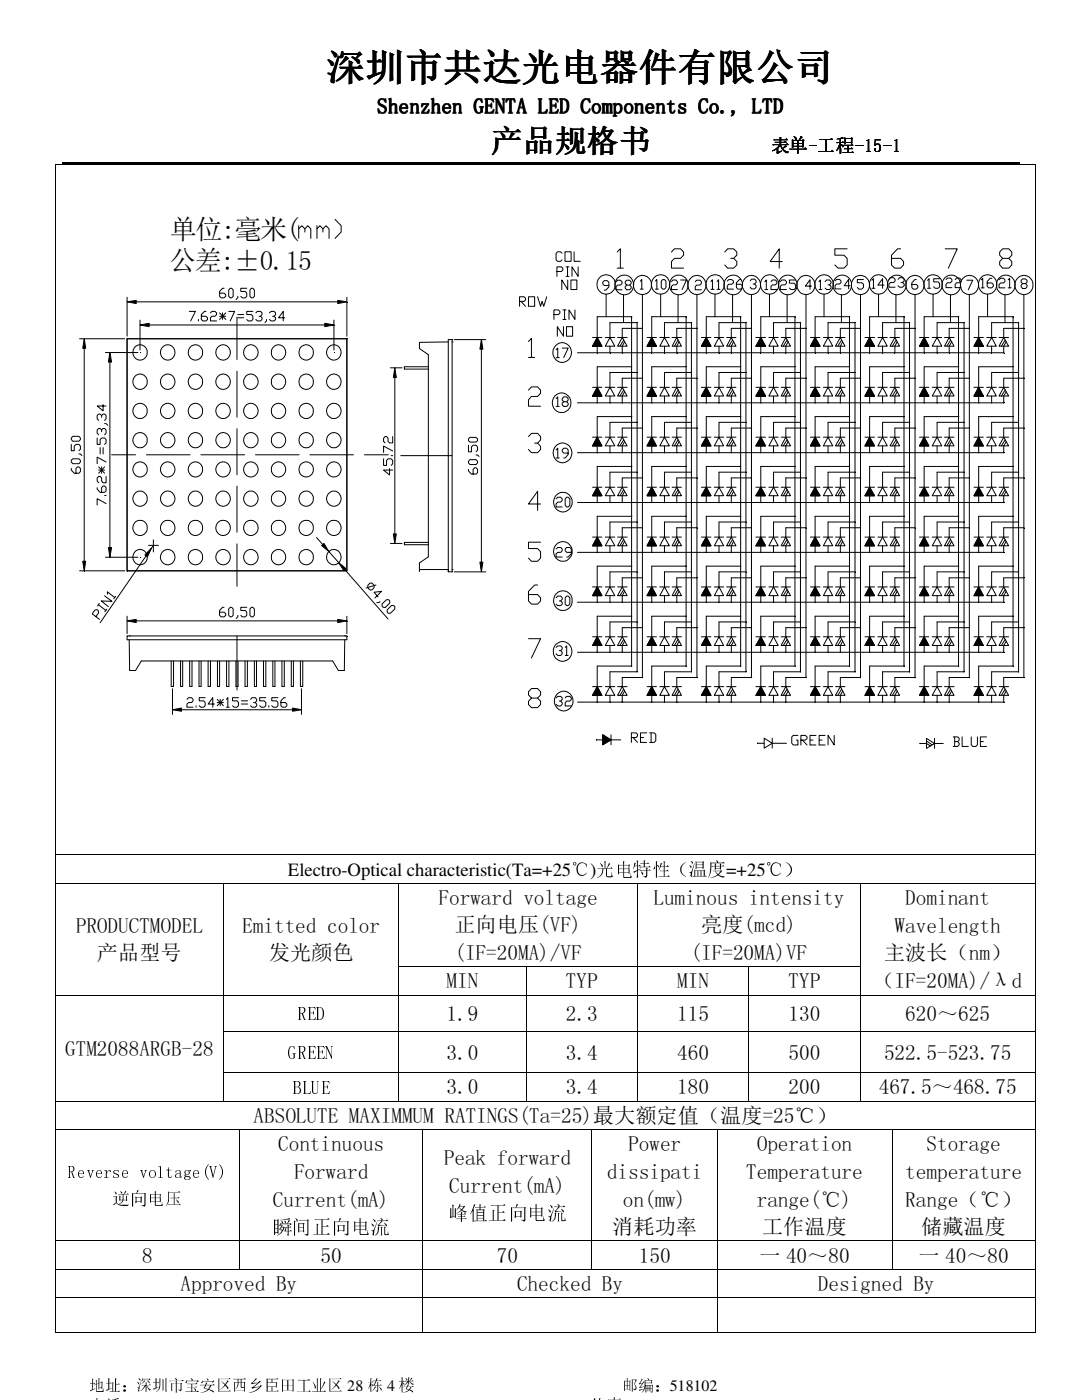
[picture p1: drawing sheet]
<svg xmlns="http://www.w3.org/2000/svg" width="216mm" height="279mm" viewBox="0 0 216 279" stroke-linecap="round" stroke-linejoin="round" font-family="sans-serif">
<defs><g id="words">
<text font-size="7.7" x="65.2" y="16.1">深圳市共达光电器件有限公司</text>
<text font-size="6.3" x="98" y="30.3">产品规格书</text>
<g font-size="5.4">
<text x="33.9" y="47.6">单位:毫米(</text>
<text x="33.7" y="54">公差:±0.15</text>
</g>
<g font-size="4.2">
<text x="75.2" y="22.6">Shenzhen GENTA LED Components Co., LTD</text>
<text x="87.5" y="180.6">Forward voltage</text>
<text x="130.4" y="180.6">Luminous intensity</text>
<text x="180.6" y="180.6">Dominant</text>
<text x="15.1" y="186.1">PRODUCTMODEL</text>
<text x="19.3" y="191.6">产品型号</text>
<text x="48.3" y="186.1">Emitted color</text>
<text x="53.6" y="191.6">发光颜色</text>
<text x="90.7" y="186.1">正向电压(VF)</text>
<text x="90.7" y="191.6">(IF=20MA)/VF</text>
<text x="137.8" y="191.6">(IF=20MA)VF</text>
<text x="139.9" y="186.1">亮度(mcd)</text>
<text x="176.4" y="191.6">主波长（nm）</text>
<text x="178.5" y="186.1">Wavelength</text>
<text x="89.1" y="197.2">MIN</text>
<text x="112.9" y="197.2">TYP</text>
<text x="135.1" y="197.2">MIN</text>
<text x="157.4" y="197.2">TYP</text>
<text x="174.3" y="197.1">（IF=20MA)/λd</text>
<text x="89.1" y="203.8">1.9</text>
<text x="112.9" y="203.8">2.3</text>
<text x="135.1" y="203.8">115</text>
<text x="157.4" y="203.8">130</text>
<text x="180.6" y="203.8">620～625</text>
<text x="13" y="210.7">GTM2088ARGB-28</text>
<text x="89.1" y="211.5">3.0</text>
<text x="112.9" y="211.5">3.4</text>
<text x="135.1" y="211.5">460</text>
<text x="157.4" y="211.5">500</text>
<text x="176.4" y="211.5">522.5-523.75</text>
<text x="89.1" y="218.4">3.0</text>
<text x="112.9" y="218.4">3.4</text>
<text x="135.1" y="218.4">180</text>
<text x="157.4" y="218.4">200</text>
<text x="175.3" y="218.4">467.5～468.75</text>
<text x="50.6" y="224.1">ABSOLUTE MAXIMMUM RATINGS(Ta=25)最大额定值（温度=25℃）</text>
<text x="55.5" y="229.8">Continuous</text>
<text x="88.6" y="232.5">Peak forward</text>
<text x="125.3" y="229.8">Power</text>
<text x="151" y="229.8">Operation</text>
<text x="184.9" y="229.8">Storage</text>
<text x="58.7" y="235.3">Forward</text>
<text x="89.6" y="238">Current(mA)</text>
<text x="121.1" y="235.3">dissipati</text>
<text x="148.9" y="235.3">Temperature</text>
<text x="180.6" y="235.3">temperature</text>
<text x="54.4" y="240.8">Current(mA)</text>
<text x="124.3" y="240.8">on(mw)</text>
<text x="151" y="240.8">range(℃)</text>
<text x="180.6" y="240.8">Range（℃）</text>
<text x="28.4" y="252">8</text>
<text x="64" y="252">50</text>
<text x="99.1" y="252">70</text>
<text x="122.2" y="246.3">消耗功率</text>
<text x="127.5" y="252">150</text>
<text x="151.6" y="252">一 40～80</text>
<text x="152.1" y="246.3">工作温度</text>
<text x="183.3" y="252">一 40～80</text>
<text x="183.8" y="246.3">储藏温度</text>
<text x="36" y="257.6">Approved By</text>
<text x="103.2" y="257.6">Checked By</text>
<text x="163.2" y="257.6">Designed By</text>
</g>
<g font-size="3.9">
<text x="89.6" y="243.5">峰值正向电流</text>
<text x="54.4" y="246.2">瞬间正向电流</text>
</g>
<g font-size="3.7">
<text x="153.8" y="30.3">表单-工程-15-1</text>
<text x="57.4" y="174.8">Electro-Optical characteristic(Ta=+25℃)光电特性（温度=+25℃）</text>
<text x="59.4" y="203.6">RED</text>
<text x="57.5" y="211.3">GREEN</text>
<text x="58.4" y="218.3">BLUE</text>
</g>
<g font-size="3.5">
<text x="13.5" y="235">Reverse voltage(V)</text>
<text x="22.4" y="240.5">逆向电压</text>
</g>
<g font-size="3.2">
<text x="17.7" y="277.5">地址：深圳市宝安区西乡臣田工业区 28 栋 4 楼</text>
<text x="124.1" y="277.5">邮编：518102</text>
</g>
</g></defs>
<path d="M12.4 32.6h191" fill="none" stroke="#000" stroke-width=".25"/>
<g fill="none" stroke="#000" stroke-width=".2">
<path d="M11 32.9v11M11.1 32.8h195.4M206.6 32.9v11M11 44.1v126.4M25.4 59.3v7.8M44.7 57.5h-.3l-.6 .7v.9l.3 .3h.6l.3-.3v-.3l-.3-.3h-.9M45.9 57.5h.3l.3 .4v1.2l-.3 .3h-.3l-.3-.3v-1.2zM47.5 59.1v.3l-.4 .4M49.2 57.5h-1.2v.7h.9l.3 .3v.6l-.3 .3h-.6l-.3-.3M50.2 57.5h.3l.3 .4v1.2l-.3 .3h-.3l-.3-.3v-1.2zM59.6 45.7l.6-.7 .6 .7v.6M59.6 45v2.6"/>
<path d="M60.8 45.7l.6-.7 .6 .7v1.9M63.2 45.7l.6-.7 .6 .7v.6M63.2 45v2.6M64.4 45.7l.7-.7 .6 .7v1.9M66.8 43.8l1.3 1.2v1.3l-1.3 1.3M67.4 59.9l1.8 .3-1.8 .4zM69.2 59.3v7.8M105.5 59.2h1.2v1.9h-1.2zM107.3 59.2l.6 1.9 .3-.9 .3 .9 .6-1.9M111.1 54.2h.9l.3-.3v-.3l-.3-.3h-.9v1.9M112.1 50.5l-.3-.3h-.5l-.3 .3v1.4l.3 .3h.5l.3-.3M112.7 50.2h1.3v2h-1.3z"/>
<path d="M112.9 53.3h.6M112.9 55.2h.6M113.2 53.3v1.9M113.3 55.9v1.9l-1.2-1.9v1.9M113.9 55.9h1.2v1.9h-1.2zM114.6 50.2v2h1.2M115.4 53.3v1.9l-1.3-1.9v1.9M119.6 55.4a1.86 1.86 0 0 1 2.6 .1 1.86 1.86 0 0 1 0 2.6 1.86 1.86 0 0 1-2.6 0 2.06 2.06 0 0 1 0-2.7zM120.9 58.7v4.5M121.5 57h-.9l-.3-.4v-.3l.3-.3h.6l.3 .3v1l-.6 .6h-.3M122.9 56.3l.3-.4h.6l.3 .4v.3l-.3 .3h-.6l-.3 .3v.6h1.2M123.1 50.3l.7-.6v3.8"/>
<path d="M123.1 53.5h1.3M124.4 58.8v5.6M125.1 56.9l-.3-.3v-.3l.3-.4h.5l.3 .4v.3l-.3 .3h-.5l-.3 .3v.3l.3 .3h.5l.3-.3v-.3l-.3-.3M126.9 55.5a1.86 1.86 0 0 1 3.1 1.2 1.86 1.86 0 0 1-2.7 1.8 1.98 1.98 0 0 1-.4-3zM127.8 56.1l.3-.3v1.9M127.8 57.7h.6M128.2 58.8v76.4h-4v1.8M130.5 55.4a1.86 1.86 0 0 1 2.6 .1 1.86 1.86 0 0 1 0 2.6 1.86 1.86 0 0 1-2.6 0 1.94 1.94 0 0 1 0-2.7zM130.8 56.1l.3-.3v1.9M130.8 57.7h.6M131.8 58.7v4.5M132 56.1l.2-.3h.4l.3 .3v1.3l-.3 .3h-.4l-.2-.3z"/>
<path d="M134 56.2l.3-.3h.6l.3 .3v.3l-.3 .4h-.6l-.3 .3v.6h1.2M134 50.3l.6-.6h1.2l.6 .6v.6l-.6 .7h-1.2l-.6 .6v1.3h2.4M134.1 55.5a1.89 1.89 0 0 1 2.7 0 1.89 1.89 0 0 1 0 2.7 1.89 1.89 0 0 1-2.7 .1 2.05 2.05 0 0 1 0-2.8zM135.3 58.8v5.6M135.8 55.9h1.2l-.9 1.9M137.8 55.5a1.88 1.88 0 0 1 2.8 .3 1.88 1.88 0 0 1-.6 2.7 1.88 1.88 0 0 1-2.4-.5 1.88 1.88 0 0 1 .2-2.5zM138.7 56.2l.3-.3h.7l.3 .3v.4l-.3 .3h-.7l-.3 .3v.6h1.3M139.1 58.8v76.4h-4.1v1.8M141.4 55.4a1.86 1.86 0 0 1 2.6 .1 1.86 1.86 0 0 1 0 2.6 1.86 1.86 0 0 1-2.6 0 1.94 1.94 0 0 1 0-2.7zM141.9 56.2l.3-.4v1.9M141.9 57.7h.6M142.7 58.7v4.5"/>
<path d="M143.1 56.2l.3-.4v1.9M143.1 57.7h.6M144.6 50.3l.6-.6h1.2l.6 .6v.6l-.6 .7h-.6M145 55.5a1.89 1.89 0 0 1 2.6 0 1.89 1.89 0 0 1 0 2.7 1.89 1.89 0 0 1-2.6 .1 2.05 2.05 0 0 1 0-2.8zM145.1 56.1l.3-.3h.6l.3 .3v.3l-.3 .3h-.6l-.3 .4v.6h1.2M146.2 58.8v5.6M146.4 51.6l.6 .6v.7l-.6 .6h-1.2l-.6-.6M147.8 55.8h-.3l-.6 .6v1l.3 .3h.6l.3-.3v-.3l-.3-.4h-.9M148.7 55.5a1.84 1.84 0 0 1 2.9 .6 1.84 1.84 0 0 1-1.5 2.6 1.84 1.84 0 0 1-1.9-2.3zM149.7 56l.3-.3h.6l.3 .3v.3l-.3 .4h-.3M149.9 58.8v76.4h-4v1.8M150.6 56.7l.3 .3v.3l-.3 .4h-.6l-.3-.4"/>
<path d="M152.3 55.4a1.86 1.86 0 0 1 2.6 .1 1.86 1.86 0 0 1 0 2.6 1.86 1.86 0 0 1-2.6 0 1.94 1.94 0 0 1 0-2.7zM152.6 56.2l.3-.3v1.9M152.6 57.8h.6M153.5 58.7v4.5M153.8 56.2l.3-.3h.6l.3 .3v.3l-.3 .4h-.6l-.3 .3v.6h1.2M155.7 56.2l.3-.3h.6l.3 .3v.3l-.3 .4h-.6l-.3 .3v.6h1.2M155.9 55.5a1.89 1.89 0 0 1 2.6 0 1.89 1.89 0 0 1 0 2.7 1.89 1.89 0 0 1-2.6 .1 2.05 2.05 0 0 1 0-2.8zM156.1 52.2h-2.4l1.8-2.5v3.8M157.1 58.8v5.6M158.7 55.9h-1.2v.6h1l.2 .4v.6l-.2 .3h-.7l-.3-.3M159.6 55.5a1.87 1.87 0 0 1 2.7 .3 1.87 1.87 0 0 1-.6 2.7 1.87 1.87 0 0 1-2.4-.5 1.87 1.87 0 0 1 .3-2.5zM160.8 58.8v76.4h-4v1.8"/>
<path d="M161.9 57.1h-1.2l.9-1.3v1.9M163.2 55.4a1.87 1.87 0 0 1 2.9 .6 1.87 1.87 0 0 1-1.5 2.6 1.87 1.87 0 0 1-2-2.3zM163.4 56.2l.3-.3v1.9M163.4 57.8h.6M164.4 58.7v4.5M164.6 56.2l.3-.3h.6l.3 .3v.3l-.3 .4h-.3M165.5 56.9l.3 .3v.3l-.3 .3h-.6l-.3-.3M166.6 56l.3-.2h.6l.3 .2v.4l-.3 .3h-.6l-.3 .3v.7h1.2M166.8 55.5a1.89 1.89 0 0 1 2.6 0 1.89 1.89 0 0 1 0 2.7 1.89 1.89 0 0 1-2.6 .1 2.05 2.05 0 0 1 0-2.8zM167.9 58.8v5.6M169 49.7h-2.4v1.2h1.8l.6 .7v1.3l-.6 .6h-1.2l-.6-.6M169.6 57h-1.2l.9-1.2v1.9"/>
<path d="M170.4 55.5a1.86 1.86 0 0 1 3.1 .9 1.86 1.86 0 0 1-2.3 2.3 1.93 1.93 0 0 1-.8-3.2zM171.7 58.8v76.4h-4v1.8M172.3 55.8h-1.2v.6h.9l.3 .3v.7l-.3 .3h-.6l-.3-.3M174 55.9l.3-.3v1.9M174 57.5h.6M174 55.4a1.9 1.9 0 0 1 3.1 .7 1.9 1.9 0 0 1-1.8 2.6 1.95 1.95 0 0 1-1.7-1.2 1.95 1.95 0 0 1 .4-2.1zM175.3 58.7v4.5M176.4 56.9h-1.2l.9-1.3v1.9M177.4 55.8l.3-.4h.6l.3 .4v.2l-.3 .4h-.6l-.3 .3v.6h1.2M177.6 55.5a1.89 1.89 0 0 1 2.7 0 1.89 1.89 0 0 1 0 2.7 1.89 1.89 0 0 1-2.7 .1 2.05 2.05 0 0 1 0-2.8zM178.8 58.8v5.6M179.2 55.8l.3-.4h.6l.3 .4v.2l-.3 .4h-.3"/>
<path d="M179.7 49.7h-.6l-1.2 1.2v2l.6 .6h1.2l.6-.6v-.7l-.6-.6h-1.8M180.1 56.4l.3 .3v.3l-.3 .3h-.6l-.3-.3M181.3 55.5a1.86 1.86 0 0 1 3 .9 1.86 1.86 0 0 1-2.2 2.3 1.93 1.93 0 0 1-.8-3.2zM182.6 58.8v76.4h-4v1.8M182.8 55.8h-.3l-.6 .6v1l.3 .3h.6l.3-.3v-.3l-.3-.3h-.9M184.9 55.4a1.9 1.9 0 0 1 3.1 .7 1.9 1.9 0 0 1-1.8 2.6 1.95 1.95 0 0 1-1.7-1.2 1.95 1.95 0 0 1 .4-2.1zM185.1 56l.3-.4v1.9M185.1 57.5h.6M186.2 58.7v4.5M187.5 55.6h-1.2v.7h.9l.3 .3v.6l-.3 .3h-.6l-.3-.3M188.5 55.5a1.94 1.94 0 0 1 3.1 .7 1.94 1.94 0 0 1-1.8 2.6 1.99 1.99 0 0 1-1.7-1.2 1.99 1.99 0 0 1 .4-2.1zM188.6 49.7h2.4l-1.8 3.8"/>
<path d="M188.8 55.8l.3-.3h.6l.2 .3v.3l-.2 .3h-.6l-.3 .4v.6h1.1M189.7 58.8v5.6M190.6 55.8l.3-.3h.6l.3 .3v.3l-.3 .3h-.6l-.3 .4v.6h1.2M192.2 55.5a1.85 1.85 0 0 1 2.7 .2 1.85 1.85 0 0 1-.4 2.7 1.85 1.85 0 0 1-2.6-.6 2.1 2.1 0 0 1 .3-2.3zM192.9 55.9h1.2l-.9 1.9M193.4 58.8v76.4h-4v1.8M195.7 55.4a1.88 1.88 0 0 1 2.7 .1 1.88 1.88 0 0 1 0 2.6 1.88 1.88 0 0 1-2.7 0 2.06 2.06 0 0 1 0-2.7zM195.8 55.8l.3-.3v1.9M195.8 57.4h.6M197.1 58.7v4.5M197.9 55.5h-.3l-.6 .7v.9l.3 .3h.6l.3-.3v-.3l-.3-.3h-.9M199.3 55.8l.3-.3h.6l.3 .3v.4l-.3 .3h-.6l-.3 .3v.6h1.2"/>
<path d="M199.4 55.5a1.94 1.94 0 0 1 3.1 .7 1.94 1.94 0 0 1-1.8 2.6 1.97 1.97 0 0 1-1.8-1.2 1.97 1.97 0 0 1 .5-2.1zM200.1 51.6l-.6-.7v-.6l.6-.6h1.2l.6 .6v.6l-.6 .7h-1.2l-.6 .6v.7l.6 .6h1.2l.6-.6v-.7l-.6-.6M200.5 58.8v5.6M201.2 55.8l.3-.3v1.9M201.2 57.4h.6M203 55.5a1.86 1.86 0 0 1 3.1 1.2 1.86 1.86 0 0 1-2.7 1.8 1.98 1.98 0 0 1-.4-3zM204 56.6l-.2-.3v-.3l.2-.3h.6l.3 .3v.3l-.3 .3h-.6l-.2 .3v.3l.2 .4h.6l.3-.4v-.3l-.3-.3M204.3 58.8v76.4h-4v1.8M206.6 44.1v126.4M15.9 67.6h9M16.8 67.6l.3 1.9h-.6zM16.8 69.5v42.5"/>
<path d="M21 70.4h6.5M21.9 70.4l.4 1.9h-.7zM21.9 72.3v37M25.4 60.2l1.8-.3v.7zM25.4 67.6h43.8v46.3h-43.8zM27.1 74.9a1.48 1.48 0 0 1 2.3 1.3 1.48 1.48 0 0 1-2.3 1.2 1.61 1.61 0 0 1 0-2.5zM27.1 69.1a1.48 1.48 0 0 1 2.3 1.2 1.48 1.48 0 0 1-2.3 1.3 1.61 1.61 0 0 1 0-2.5zM27.2 60.2h40.2M27.9 64.9l1.9-.4v.7zM27.9 63.9v6M29.8 64.9h35M37.8 62.1h1.2l-.9 2"/>
<path d="M38.1 74.9a1.48 1.48 0 0 1 2.3 1.3 1.48 1.48 0 0 1-2.3 1.2 1.61 1.61 0 0 1 0-2.5zM38.1 69.1a1.48 1.48 0 0 1 2.3 1.2 1.48 1.48 0 0 1-2.3 1.3 1.61 1.61 0 0 1 0-2.5zM39.6 63.8v.3M41.1 62.1h-.3l-.6 .7v1l.3 .3h.6l.3-.3v-.4l-.3-.3h-.9M42 62.4l.3-.3h.6l.3 .3v.4l-.3 .3h-.6l-.3 .3v.7h1.2M43.8 63.1h1.2M43.8 62.4l1.2 1.4M44.4 62.4v1.4M45 62.4l-1.2 1.4M45.6 62.1h1.2l-.9 2M47.3 63.3v8.5M47.3 74.1v9.2"/>
<path d="M47.5 62.8h1.1M47.5 63.4h1.1M50.5 62.1h-1.3v.7h1l.3 .3v.7l-.3 .3h-.7l-.3-.3M51.1 62.4l.3-.3h.6l.3 .3v.4l-.3 .3h-.3M52 63.1l.3 .3v.4l-.3 .3h-.6l-.3-.3M53.2 63.8v.3l-.3 .3M53.8 62.4l.3-.3h.6l.3 .3v.4l-.3 .3h-.3M54.4 75.3a1.47 1.47 0 0 1 2.2-.2 1.47 1.47 0 0 1 0 2.2 1.47 1.47 0 0 1-2.2-.2 1.76 1.76 0 0 1 0-1.8zM54.4 69.4a1.47 1.47 0 0 1 2.2-.1 1.47 1.47 0 0 1 0 2.1 1.47 1.47 0 0 1-2.2-.2 1.76 1.76 0 0 1 0-1.8zM54.7 63.1l.3 .3v.4l-.3 .3h-.6l-.3-.3M56.8 63.4h-1.2l.9-1.3v2M59.9 75.3a1.47 1.47 0 0 1 2.2-.2 1.47 1.47 0 0 1 0 2.2 1.47 1.47 0 0 1-2.2-.2 1.76 1.76 0 0 1 0-1.8z"/>
<path d="M59.9 69.4a1.47 1.47 0 0 1 2.2-.1 1.47 1.47 0 0 1 0 2.1 1.47 1.47 0 0 1-2.2-.2 1.76 1.76 0 0 1 0-1.8zM64.8 64.5l1.8 .4-1.8 .3zM66.6 63.9v6M77.9 73.4h2.3M78.8 73.4l.3 2h-.6zM78.8 75.4v31.2M85.5 73.2h-4.8v.5h4.8M89.5 68.2l-5.8 .1v1.3l1.8 1.2v40.3l-1.8 1.3v1.6M90.2 68.2h.1M90.6 67.8h6.3M96.1 67.8l.3 1.9h-.6zM96.1 69.7v42.5"/>
<path d="M103.7 60.2h.9l.3-.3v-.4l-.3-.3h-.9v1.9M104 60.2l.9 .9M105.5 68.2l.5-.7v3.8M105.5 77.9l.5-.7h1.3l.6 .7v.6l-.6 .6h-1.3l-.5 .7v1.3h2.4M105.5 71.3h1.2M110.5 62.8h.9l.3-.3v-.4l-.3-.3h-.9v2M110.7 79a1.89 1.89 0 0 1 2.7 .1 1.89 1.89 0 0 1 0 2.6 1.89 1.89 0 0 1-2.7 .1 2.05 2.05 0 0 1 0-2.8zM111 69.8l.3-.3v1.9M111 79.5l.3-.3v1.9M111 71.4h.6M112.2 69.5h1.2l-.9 1.9M112.3 61.8h.6"/>
<path d="M112.3 63.8h.6M112.4 65.2v1.9l-1.2-1.9v1.9M112.6 61.8v2M113 65.2h1.3v1.9h-1.3zM114.7 61.8v2l-1.2-2v2M118.2 79h1.9zM118.2 69.1h1.9zM118.2 77.3h1.9M118.2 67.4h1.9M119.2 70.4h.1M119.2 77.3l.9 1.7h-1.9zM119.2 67.4l.9 1.7h-1.9z"/>
<path d="M119.2 67.4v-4.2h6.8v69.7h-6.8v4.1M119.2 69.1v1.3M119.2 79v1.4M120.8 77.3h1.9M120.8 67.4h1.9M121.7 77.3l1 1.7h-1.9zM121.8 70.4h.1M121.7 67.4l1 1.7h-1.9zM121.7 67.4v-3h5.4v69.7h-5.4v2.9M121.7 69.1v1.3M121.7 79v1.4M123.2 77.3h1.9"/>
<path d="M123.2 67.4h1.9M124.2 70.4h.1M124.2 77.3l.9 1.7h-1.9zM124.2 67.4l.9 1.7h-1.9zM124.5 77.8l-.8 1.2M124.5 67.9l-.8 1.2M124.6 68.2l-.4 .9v1.3M124.6 78.2l-.4 .8v1.4M126.1 73.2h.1M126.1 63.2h.1M126 73.2h-6.8v4.1M127.1 74.3h.1"/>
<path d="M127.1 64.4h.1M127.1 74.3h-5.4v3M128.2 75.5h.1M128.2 65.5h.1M128.2 65.5h-4v1.9M128.2 75.5h-4v1.8M129.1 79h1.9zM129.1 69.1h1.9zM129.1 77.3h1.9M129.1 67.4h1.9M130.1 70.4h.1M130 77.3l1 1.7h-1.9z"/>
<path d="M130 67.4l1 1.7h-1.9zM130 67.4v-4.2h6.9v69.7h-6.9v4.1M130 69.1v1.3M130 79v1.4M131.7 77.3h1.9M131.7 67.4h1.9M132.6 70.4h.1M132.6 77.3l1 1.7h-1.9zM132.6 67.4l1 1.7h-1.9zM132.6 67.4v-3h5.4v69.7h-5.4v2.9M132.6 69.1v1.3M132.6 79v1.4"/>
<path d="M134.1 77.3h1.9M134.1 67.4h1.9M135.1 70.4h.1M135 77.3l1 1.7h-1.9zM135 67.4l1 1.7h-1.9zM135.3 77.8l-.7 1.2M135.3 67.9l-.7 1.2M135.5 68.2l-.5 .9v1.3M135.5 78.2l-.5 .8v1.4M136.9 73.2h.1M136.9 63.2h.1M136.9 73.2h-6.9v4.1"/>
<path d="M138 74.3h.1M138 64.4h.1M138 74.3h-5.4v3M139.1 75.5h.1M139.1 65.5h.1M139.1 75.5h-4.1v1.8M139.1 65.5h-4.1v1.9M140 79h1.9zM140 69.1h1.9zM140 77.3h1.9M140 67.4h1.9M141 70.4h.1"/>
<path d="M140.9 77.3l1 1.7h-1.9zM140.9 67.4l1 1.7h-1.9zM140.9 67.4v-4.2h6.9v69.7h-6.9v4.1M140.9 69.1v1.3M140.9 79v1.4M142.5 77.3h1.9M142.5 67.4h1.9M143.5 70.4h.1M143.5 77.3l.9 1.7h-1.9zM143.5 67.4l.9 1.7h-1.9zM143.5 67.4v-3h5.3v69.7h-5.3v2.9M143.5 69.1v1.3"/>
<path d="M143.5 79v1.4M145 77.3h1.9M145 67.4h1.9M146 70.4h.1M145.9 77.3l1 1.7h-1.9zM145.9 67.4l1 1.7h-1.9zM146.2 77.8l-.8 1.2M146.2 67.9l-.8 1.2M146.4 78.2l-.5 .8v1.4M146.4 68.2l-.5 .9v1.3M147.8 73.2h.1M147.8 63.2h.1"/>
<path d="M147.8 73.2h-6.9v4.1M148.9 74.3h.1M148.9 64.4h.1M148.8 74.3h-5.3v3M150 75.5h.1M150 65.5h.1M149.9 75.5h-4v1.8M149.9 65.5h-4v1.9M150.8 79h1.9zM150.8 69.1h1.9zM150.8 77.3h1.9M150.8 67.4h1.9"/>
<path d="M151.8 70.4h.1M151.8 77.3l.9 1.7h-1.9zM151.8 67.4l.9 1.7h-1.9zM151.8 67.4v-4.2h6.8v69.7h-6.8v4.1M151.8 69.1v1.3M151.8 79v1.4M153.4 77.3h1.9M153.4 67.4h1.9M154.4 70.4h.1M154.3 77.3l1 1.7h-1.9zM154.3 67.4l1 1.7h-1.9zM154.3 67.4v-3h5.4v69.7h-5.4v2.9"/>
<path d="M154.3 69.1v1.3M154.3 79v1.4M155.9 77.3h1.8M155.9 67.4h1.8M156.8 70.4h.1M156.8 77.3l.9 1.7h-1.8zM156.8 67.4l.9 1.7h-1.8zM157.1 77.8l-.8 1.2M157.1 67.9l-.8 1.2M157.3 78.2l-.5 .8v1.4M157.3 68.2l-.5 .9v1.3M158.7 73.2h.1"/>
<path d="M158.7 63.2h.1M158.6 73.2h-6.8v4.1M159.8 64.4h.1M159.8 74.3h.1M159.7 74.3h-5.4v3M160.9 75.5h.1M160.9 65.5h.1M160.8 75.5h-4v1.8M160.8 65.5h-4v1.9M161.7 79h1.9zM161.7 69.1h1.9zM161.7 77.3h1.9"/>
<path d="M161.7 67.4h1.9M162.6 77.3l1 1.7h-1.9zM162.6 67.4l1 1.7h-1.9zM162.7 70.4h.1M162.6 67.4v-4.2h6.9v69.7h-6.9v4.1M162.6 69.1v1.3M162.6 79v1.4M164.3 77.3h1.9M164.3 67.4h1.9M165.3 70.4h.1M165.2 77.3l1 1.7h-1.9zM165.2 67.4l1 1.7h-1.9z"/>
<path d="M165.2 67.4v-3h5.4v69.7h-5.4v2.9M165.2 69.1v1.3M165.2 79v1.4M166.7 77.3h1.9M166.7 67.4h1.9M167.7 70.4h.1M167.7 77.3l.9 1.7h-1.9zM167.7 67.4l.9 1.7h-1.9zM167.9 77.8l-.7 1.2M167.9 67.9l-.7 1.2M168.1 68.2l-.4 .9v1.3M168.1 78.2l-.4 .8v1.4"/>
<path d="M169.5 73.2h.1M169.5 63.2h.1M169.5 73.2h-6.9v4.1M170.6 74.3h.1M170.6 64.4h.1M170.6 74.3h-5.4v3M171.7 75.5h.1M171.7 65.5h.1M171.7 75.5h-4v1.8M171.7 65.5h-4v1.9M172.6 79h1.9zM172.6 69.1h1.9z"/>
<path d="M172.6 77.3h1.9M172.6 67.4h1.9M173.5 77.3l1 1.7h-1.9zM173.5 67.4l1 1.7h-1.9zM173.6 70.4h.1M173.5 67.4v-4.2h6.9v69.7h-6.9v4.1M173.5 69.1v1.3M173.5 79v1.4M175.2 77.3h1.8M175.2 67.4h1.8M176.1 70.4h.1M176.1 77.3l.9 1.7h-1.8z"/>
<path d="M176.1 67.4l.9 1.7h-1.8zM176.1 67.4v-3h5.4v69.7h-5.4v2.9M176.1 69.1v1.3M176.1 79v1.4M177.6 77.3h1.9M177.6 67.4h1.9M178.6 70.4h.1M178.6 77.3l.9 1.7h-1.9zM178.6 67.4l.9 1.7h-1.9zM178.8 77.8l-.7 1.2M178.8 67.9l-.7 1.2M179 78.2l-.4 .8v1.4"/>
<path d="M179 68.2l-.4 .9v1.3M180.4 73.2h.1M180.4 63.2h.1M180.4 73.2h-6.9v4.1M181.5 74.3h.1M181.5 64.4h.1M181.5 74.3h-5.4v3M182.6 75.5h.1M182.6 65.5h.1M182.6 75.5h-4v1.8M182.6 65.5h-4v1.9M183.5 79h1.8z"/>
<path d="M183.5 69.1h1.8zM183.5 77.3h1.8M183.5 67.4h1.8M184.4 70.4h.1M184.4 77.3l.9 1.7h-1.8zM184.4 67.4l.9 1.7h-1.8zM184.4 67.4v-4.2h6.9v69.7h-6.9v4.1M184.4 69.1v1.3M184.4 79v1.4M186 77.3h1.9M186 67.4h1.9M187 70.4h.1"/>
<path d="M187 77.3l.9 1.7h-1.9zM187 67.4l.9 1.7h-1.9zM187 67.4v-3h5.4v69.7h-5.4v2.9M187 69.1v1.3M187 79v1.4M188.5 77.3h1.9M188.5 67.4h1.9M189.4 77.3l1 1.7h-1.9zM189.4 70.4h.1M189.4 67.4l1 1.7h-1.9zM189.7 77.8l-.8 1.2M189.7 67.9l-.8 1.2"/>
<path d="M189.9 68.2l-.5 .9v1.3M189.9 78.2l-.5 .8v1.4M191.3 73.2h.1M191.3 63.2h.1M191.3 73.2h-6.9v4.1M192.4 74.3h.1M192.4 64.4h.1M192.4 74.3h-5.4v3M193.5 75.5h.1M193.5 65.5h.1M193.4 75.5h-4v1.8M193.4 65.5h-4v1.9"/>
<path d="M194.4 79h1.8zM194.4 69.1h1.8zM194.4 77.3h1.8M194.4 67.4h1.8M195.3 70.4h.1M195.3 77.3l.9 1.7h-1.8zM195.3 67.4l.9 1.7h-1.8zM195.3 67.4v-4.2h6.8v69.7h-6.8v4.1M195.3 69.1v1.3M195.3 79v1.4M196.9 77.3h1.9M196.9 67.4h1.9"/>
<path d="M197.9 70.4h.1M197.9 77.3l.9 1.7h-1.9zM197.9 67.4l.9 1.7h-1.9zM197.9 67.4v-3h5.3v69.7h-5.3v2.9M197.9 69.1v1.3M197.9 79v1.4M199.3 77.3h2M199.3 67.4h2M200.3 77.3l1 1.7h-2zM200.3 70.4h.1M200.3 67.4l1 1.7h-2zM200.6 77.8l-.8 1.2"/>
<path d="M200.6 67.9l-.8 1.2M200.8 78.2l-.5 .8v1.4h-85.1M200.8 68.2l-.5 .9v1.3h-85.1M202.2 73.2h.1M202.2 63.2h.1M202.1 73.2h-6.8v4.1M203.3 74.3h.1M203.3 64.4h.1M203.2 74.3h-5.3v3M204.3 75.5h.1M204.3 65.5h.1M204.3 75.5h-4v1.8"/>
<path d="M204.3 65.5h-4v1.9M14.2 91.9l.3-.3h1.2l.3 .3v.3l-.3 .3h-1.2l-.3-.3zM14.2 93.5v.3l.6 .6h.9l.3-.3v-.6l-.3-.3h-.2l-.3 .3v.9M14.2 88.7v1.3h.6v-1l.4-.3h.5l.3 .3v.7l-.3 .3M14.5 87.1h1.2l.3 .3v.3l-.3 .4h-1.2l-.3-.4v-.3zM15.7 90.6h.3l.3 .3M19.4 97.3v.3l.6 .7h.9l.3-.3v-.7l-.3-.3h-.3l-.3 .3v1M19.4 87.4v1.3h.6v-1l.3-.3h.6l.3 .3v.7l-.3 .3M19.7 93.8h1.2M19.7 93.2l1.2 1.2M20 89.3v1.3M20.3 86.1v-.3l-.3-.3h-.3l-.3 .3v.6l.3 .4"/>
<path d="M20.3 85.8l.3-.3h.3l.3 .3v.6l-.3 .4M20.3 83.3v-.4l-.3-.3h-.3l-.3 .3v.7l.3 .3M20.3 82.9l.3-.3h.3l.3 .3v.7l-.3 .3M20.3 93.2v1.2M20.6 80.7v1.3l-1.2-1h1.8M20.6 89.3v1.3M20.9 84.5h.3l.3 .4M20.9 98.9h.3M20.9 93.2l-1.2 1.2M21.2 95.1v1.3h-.6l-.3-.4v-.6l-.3-.3h-.3l-.3 .3v.6l.3 .4M21.2 92.2l-1.8-1v1.3M22.3 90.8h4.8"/>
<path d="M27.1 98.3a1.47 1.47 0 0 1 2.3 1.2 1.47 1.47 0 0 1-2.3 1.3 1.57 1.57 0 0 1 0-2.5zM29.2 90.8h8.7M38.1 98.3a1.47 1.47 0 0 1 2.3 1.2 1.47 1.47 0 0 1-2.3 1.3 1.57 1.57 0 0 1 0-2.5zM40.1 90.8h8.7M47.3 85.6v9.1M47.3 97v9.2M49.2 98.3a1.47 1.47 0 0 1 2 .3 1.47 1.47 0 0 1-.3 2.1 1.47 1.47 0 0 1-2-.3 1.53 1.53 0 0 1 .3-2.1zM51 90.8h8.7M54.4 98.6a1.46 1.46 0 0 1 2.3-.1 1.46 1.46 0 0 1-.4 2.3 1.46 1.46 0 0 1-2.1-.8v-.9zM60.2 98.3a1.47 1.47 0 0 1 2.1 .4 1.47 1.47 0 0 1-.4 2 1.47 1.47 0 0 1-2-.3 1.61 1.61 0 0 1 .3-2.1zM61.8 90.8h8.7M72.7 90.8h4.8"/>
<path d="M76.5 91.6v1.3h.6v-1l.3-.3h.7l.3 .3v.6l-.3 .4M77.7 93.5v1.3l-1.2-1h1.9M78.1 90.9h.3M78.4 90l-1.9-1v1.3M78.4 87.1v1.3h-.7l-.3-.3v-.6l-.3-.4h-.3l-.3 .4v.6l.3 .3M80 90.9h10.2M93.5 87.6l.3-.3h1.2l.3 .3v.3l-.3 .3h-1.2l-.3-.3zM93.5 93.7v.3l.6 .6h.9l.3-.3v-.6l-.3-.4h-.3l-.3 .4v.9M93.5 88.9v1.3h.6v-1l.3-.3h.6l.3 .3v.6l-.3 .4M93.8 91.7h1.2l.3 .4v.3l-.3 .3h-1.2l-.3-.3v-.3zM95 90.8h.3l.3 .3M105.5 87.1l.5-.6h1.3l.6 .6v.7l-.6 .6h-.6"/>
<path d="M107.3 88.4l.6 .7v.6l-.6 .6h-1.3l-.5-.6M111 89.8l.3-.3v1.9M111 99.6l.3-.4h.6l.3 .4v.3l-.3 .3h-.6l-.3 .3v.7h1.2M111 81.1h.6M111 91.4h.6M111 98.8a1.89 1.89 0 0 1 2.6 .1 1.89 1.89 0 0 1 0 2.6 1.89 1.89 0 0 1-2.6 .1 2.05 2.05 0 0 1 0-2.8zM112.5 80.2l-.3-.4v-.3l.3-.3h.6l.3 .3v.3l-.3 .4h-.6l-.3 .3v.3l.3 .3h.6l.3-.3v-.3l-.3-.3M113.1 99.2h.3l.3 .4v1.2l-.3 .4h-.3l-.3-.4v-1.2zM113.4 90.4h-.9l-.3-.3v-.3l.3-.3h.6l.3 .3v.9l-.6 .7h-.3M118.2 98.9h1.9zM118.2 89h1.9zM118.2 97.2h1.9"/>
<path d="M118.2 87.2h1.9M119.1 90.3l.1 .1zM119.2 80.4h.1M119.2 97.2l.9 1.7h-1.9zM119.2 87.2l.9 1.8h-1.9zM119.2 89v1.3M119.2 98.9v1.4M120.8 97.2h1.9M120.8 87.2h1.9M121.7 97.2l1 1.7h-1.9zM121.8 90.3h.1M121.7 87.2l1 1.8h-1.9z"/>
<path d="M121.8 80.4h.1M121.7 89v1.3M121.7 98.9v1.4M123.2 97.2h1.9M123.2 87.2h1.9M124.2 90.3h.1M124.2 80.4h.1M124.2 97.2l.9 1.7h-1.9zM124.2 87.2l.9 1.8h-1.9zM124.5 97.7l-.8 1.2M124.5 87.8l-.8 1.2M124.6 88.1l-.4 .9v1.3"/>
<path d="M124.6 98.1l-.4 .8v1.4M126 93l.1 .1zM126.1 83.1h.1M126 83.1h-6.8v4.1M126 93.1h-6.8v4.1M127.1 94.2h.1M127.1 84.3h.1M127.1 84.3h-5.4v2.9M127.1 94.2h-5.4v3M128.2 95.4h.1M128.2 85.4h.1M128.2 85.4h-4v1.8"/>
<path d="M128.2 95.4h-4v1.8M129.1 98.9h1.9zM129.1 89h1.9zM129.1 97.2h1.9M129.1 87.2h1.9M130 90.3l.1 .1zM130.1 80.4h.1M130 97.2l1 1.7h-1.9zM130 87.2l1 1.8h-1.9zM130 89v1.3M130 98.9v1.4M131.7 97.2h1.9"/>
<path d="M131.7 87.2h1.9M132.6 90.3h.1M132.6 97.2l1 1.7h-1.9zM132.6 87.2l1 1.8h-1.9zM132.6 80.4h.1M132.6 89v1.3M132.6 98.9v1.4M134.1 97.2h1.9M134.1 87.2h1.9M135.1 90.3h.1M135 97.2l1 1.7h-1.9zM135 87.2l1 1.8h-1.9z"/>
<path d="M135.1 80.4h.1M135.3 97.7l-.7 1.2M135.3 87.8l-.7 1.2M135.5 88.1l-.5 .9v1.3M135.5 98.1l-.5 .8v1.4M136.9 93.1h.1M136.9 83.1h.1M136.9 93.1h-6.9v4.1M136.9 83.1h-6.9v4.1M138 94.2h.1M138 84.3h.1M138 94.2h-5.4v3"/>
<path d="M138 84.3h-5.4v2.9M139.1 95.4h.1M139.1 85.4h.1M139.1 95.4h-4.1v1.8M139.1 85.4h-4.1v1.8M140 98.9h1.9zM140 89h1.9zM140 97.2h1.9M140 87.2h1.9M141 90.3h.1M141 80.4h.1M140.9 97.2l1 1.7h-1.9z"/>
<path d="M140.9 87.2l1 1.8h-1.9zM140.9 89v1.3M140.9 98.9v1.4M142.5 97.2h1.9M142.5 87.2h1.9M143.5 90.3h.1M143.5 80.4h.1M143.5 97.2l.9 1.7h-1.9zM143.5 87.2l.9 1.8h-1.9zM143.5 89v1.3M143.5 98.9v1.4M145 97.2h1.9"/>
<path d="M145 87.2h1.9M145.9 90.3l.1 .1zM146 80.4h.1M145.9 97.2l1 1.7h-1.9zM145.9 87.2l1 1.8h-1.9zM146.2 97.7l-.8 1.2M146.2 87.8l-.8 1.2M146.4 88.1l-.5 .9v1.3M146.4 98.1l-.5 .8v1.4M147.8 93.1h.1M147.8 83.1h.1M147.8 93.1h-6.9v4.1"/>
<path d="M147.8 83.1h-6.9v4.1M148.9 94.2h.1M148.9 84.3h.1M148.8 94.2h-5.3v3M148.8 84.3h-5.3v2.9M150 95.4h.1M149.9 85.4l.1 .1zM149.9 95.4h-4v1.8M149.9 85.4h-4v1.8M150.8 98.9h1.9zM150.8 89h1.9zM150.8 97.2h1.9"/>
<path d="M150.8 87.2h1.9M151.8 90.3h.1M151.8 80.4h.1M151.8 97.2l.9 1.7h-1.9zM151.8 87.2l.9 1.8h-1.9zM151.8 89v1.3M151.8 98.9v1.4M153.4 97.2h1.9M153.4 87.2h1.9M154.4 90.3h.1M154.3 97.2l1 1.7h-1.9zM154.3 87.2l1 1.8h-1.9z"/>
<path d="M154.4 80.4h.1M154.3 89v1.3M154.3 98.9v1.4M155.9 97.2h1.8M155.9 87.2h1.8M156.8 90.3v.1zM156.8 80.4h.1M156.8 97.2l.9 1.7h-1.8zM156.8 87.2l.9 1.8h-1.8zM157.1 97.7l-.8 1.2M157.1 87.8l-.8 1.2M157.3 88.1l-.5 .9v1.3"/>
<path d="M157.3 98.1l-.5 .8v1.4M158.7 93.1h.1M158.7 83.1h.1M158.6 93.1h-6.8v4.1M158.6 83.1h-6.8v4.1M159.8 94.2h.1M159.8 84.3h.1M159.7 94.2h-5.4v3M159.7 84.3h-5.4v2.9M160.9 95.4h.1M160.8 85.4l.1 .1zM160.8 95.4h-4v1.8"/>
<path d="M160.8 85.4h-4v1.8M161.7 98.9h1.9zM161.7 89h1.9zM161.7 97.2h1.9M161.7 87.2h1.9M162.6 97.2l1 1.7h-1.9zM162.6 87.2l1 1.8h-1.9zM162.7 90.3h.1M162.7 80.4h.1M162.6 89v1.3M162.6 98.9v1.4M164.3 97.2h1.9"/>
<path d="M164.3 87.2h1.9M165.2 90.3l.1 .1zM165.3 80.4h.1M165.2 97.2l1 1.7h-1.9zM165.2 87.2l1 1.8h-1.9zM165.2 89v1.3M165.2 98.9v1.4M166.7 97.2h1.9M166.7 87.2h1.9M167.7 90.3h.1M167.7 80.4h.1M167.7 97.2l.9 1.7h-1.9z"/>
<path d="M167.7 87.2l.9 1.8h-1.9zM167.9 97.7l-.7 1.2M167.9 87.8l-.7 1.2M168.1 88.1l-.4 .9v1.3M168.1 98.1l-.4 .8v1.4M169.5 93.1h.1M169.5 83.1h.1M169.5 93.1h-6.9v4.1M169.5 83.1h-6.9v4.1M170.6 94.2v.1zM170.6 84.2v.1zM170.6 94.2h-5.4v3"/>
<path d="M170.6 84.3h-5.4v2.9M171.7 95.4h.1M171.7 85.4h.1M171.7 95.4h-4v1.8M171.7 85.4h-4v1.8M172.6 98.9h1.9zM172.6 89h1.9zM172.6 97.2h1.9M172.6 87.2h1.9M173.5 97.2l1 1.7h-1.9zM173.5 87.2l1 1.8h-1.9zM173.6 90.3h.1"/>
<path d="M173.6 80.4h.1M173.5 89v1.3M173.5 98.9v1.4M175.2 97.2h1.8M175.2 87.2h1.8M176.1 90.3h.1M176.1 80.4h.1M176.1 97.2l.9 1.7h-1.8zM176.1 87.2l.9 1.8h-1.8zM176.1 89v1.3M176.1 98.9v1.4M177.6 97.2h1.9"/>
<path d="M177.6 87.2h1.9M178.6 90.3h.1M178.6 80.4h.1M178.6 97.2l.9 1.7h-1.9zM178.6 87.2l.9 1.8h-1.9zM178.8 97.7l-.7 1.2M178.8 87.8l-.7 1.2M179 88.1l-.4 .9v1.3M179 98.1l-.4 .8v1.4M180.4 83.1h.1M180.4 93.1h.1M180.4 93.1h-6.9v4.1"/>
<path d="M180.4 83.1h-6.9v4.1M181.4 94.2l.1 .1zM181.4 84.2l.1 .1zM181.5 94.2h-5.4v3M181.5 84.3h-5.4v2.9M182.6 95.4h.1M182.6 85.4h.1M182.6 95.4h-4v1.8M182.6 85.4h-4v1.8M183.5 98.9h1.8zM183.5 89h1.8zM183.5 97.2h1.8"/>
<path d="M183.5 87.2h1.8M184.4 90.3h.1M184.4 80.4h.1M184.4 97.2l.9 1.7h-1.8zM184.4 87.2l.9 1.8h-1.8zM184.4 89v1.3M184.4 98.9v1.4M186 97.2h1.9M186 87.2h1.9M187 90.3h.1M187 80.4h.1M187 97.2l.9 1.7h-1.9z"/>
<path d="M187 87.2l.9 1.8h-1.9zM187 89v1.3M187 98.9v1.4M188.5 97.2h1.9M188.5 87.2h1.9M189.4 97.2l1 1.7h-1.9zM189.4 90.3h.1M189.4 87.2l1 1.8h-1.9zM189.4 80.4h.1M189.7 97.7l-.8 1.2M189.7 87.8l-.8 1.2M189.9 88.1l-.5 .9v1.3"/>
<path d="M189.9 98.1l-.5 .8v1.4M191.3 93.1h.1M191.3 83.1h.1M191.3 93.1h-6.9v4.1M191.3 83.1h-6.9v4.1M192.4 94.2h.1M192.4 84.3h.1M192.4 94.2h-5.4v3M192.4 84.3h-5.4v2.9M193.5 95.4h.1M193.5 85.4h.1M193.4 95.4h-4v1.8"/>
<path d="M193.4 85.4h-4v1.8M194.4 98.9h1.8zM194.4 89h1.8zM194.4 97.2h1.8M194.4 87.2h1.8M195.3 90.3h.1M195.3 80.4h.1M195.3 97.2l.9 1.7h-1.8zM195.3 87.2l.9 1.8h-1.8zM195.3 89v1.3M195.3 98.9v1.4M196.9 97.2h1.9"/>
<path d="M196.9 87.2h1.9M197.9 90.3h.1M197.9 80.4h.1M197.9 97.2l.9 1.7h-1.9zM197.9 87.2l.9 1.8h-1.9zM197.9 89v1.3M197.9 98.9v1.4M199.3 97.2h2M199.3 87.2h2M200.3 97.2l1 1.7h-2zM200.3 90.3h.1M200.3 87.2l1 1.8h-2z"/>
<path d="M200.3 80.4h.1M200.6 97.7l-.8 1.2M200.6 87.8l-.8 1.2M200.8 98.1l-.5 .8v1.4h-85.1M200.8 88.1l-.5 .9v1.3h-85.1M202.1 93l.1 .1zM202.2 83.1h.1M202.1 93.1h-6.8v4.1M202.1 83.1h-6.8v4.1M203.3 94.2h.1M203.3 84.3h.1M203.2 94.2h-5.3v3"/>
<path d="M203.2 84.3h-5.3v2.9M204.3 95.4h.1M204.3 85.4h.1M204.3 95.4h-4v1.8M204.3 85.4h-4v1.8M15.9 113.9h9M16.5 112h.6l-.3 1.9zM20.9 118.9l1.5 1.1-2.2-.1 1.4 1.2M21 111.2h6.5M21.2 100.5l-1.8-1v1.3M21.5 118.6l-.1-.5 1.5 1.2M21.6 109.3h.7l-.4 1.9z"/>
<path d="M23.1 119l-.4 .5M27.1 109.9a1.48 1.48 0 0 1 2.3 1.3 1.48 1.48 0 0 1-2.3 1.2 1.61 1.61 0 0 1 0-2.5zM27.1 104.1a1.48 1.48 0 0 1 2.3 1.2 1.48 1.48 0 0 1-2.3 1.3 1.61 1.61 0 0 1 0-2.5zM29.2 110.9l-9.2 13.4M29.6 108.8h2M30.2 109.4l-.8 1.7-.5-.4zM30.6 107.7v2.5M30.6 108.8l-.4 .6M38.1 109.9a1.48 1.48 0 0 1 2.3 1.3 1.48 1.48 0 0 1-2.3 1.2 1.61 1.61 0 0 1 0-2.5zM38.1 104.1a1.48 1.48 0 0 1 2.3 1.2 1.48 1.48 0 0 1-2.3 1.3 1.61 1.61 0 0 1 0-2.5zM47.3 108.5v8.5M54.4 110.3a1.47 1.47 0 0 1 2.2-.2 1.47 1.47 0 0 1 0 2.2 1.47 1.47 0 0 1-2.2-.2 1.76 1.76 0 0 1 0-1.8z"/>
<path d="M54.4 104.4a1.47 1.47 0 0 1 2.2-.1 1.47 1.47 0 0 1 0 2.1 1.47 1.47 0 0 1-2.2-.1 1.76 1.76 0 0 1 0-1.9zM59.9 110.3a1.47 1.47 0 0 1 2.2-.2 1.47 1.47 0 0 1 0 2.2 1.47 1.47 0 0 1-2.2-.2 1.76 1.76 0 0 1 0-1.8zM59.9 104.4a1.47 1.47 0 0 1 2.2-.1 1.47 1.47 0 0 1 0 2.1 1.47 1.47 0 0 1-2.2-.1 1.76 1.76 0 0 1 0-1.9zM63.2 107.3l1.2 1.4M64.2 108.9l.4-.4 1 1.6zM65.6 110.1l2 2.2M67.6 112.3l1.4 1.2-.4 .4zM68.8 113.7l8.6 9.8M73.4 116.8l.4-.4h.5l.4 .4-.1 .5-.4 .4h-.4l-.4-.4zM75 116.8l-1.9 .5M75.4 119.1l-.8-.9 1.5-.2-1.3 1.3M77.9 108.5h2.3"/>
<path d="M78.5 106.6h.6l-.3 1.9zM83.7 113.7h5.8M85.5 108.2h-4.8v.5h4.8M89.5 114.1h.7v-46.3h-.7v46.3M90.2 113.7h.1M90.6 114.1h6.3M95.8 112.2h.6l-.3 1.9zM107.3 116.8h-.6l-1.2 1.2v1.9l.5 .7h1.3l.6-.7v-.6l-.6-.6h-1.8M107.9 100.6h-2.4l1.8-2.6v3.9M107.9 108.2h-2.4v1.3h1.8l.6 .6v1.3l-.6 .6h-1.3l-.5-.6M111 109.6l.3-.3h.6l.3 .3v.3l-.3 .3h-.6l-.3 .3v.7h1.2M111 119.3l.3-.3h.6l.3 .3v.3l-.3 .3h-.3"/>
<path d="M111 108.7a1.92 1.92 0 0 1 3.2 1.1 1.92 1.92 0 0 1-2.8 2 2.05 2.05 0 0 1-.4-3.1zM111 118.5a1.89 1.89 0 0 1 2.6 .1 1.89 1.89 0 0 1 0 2.6 1.89 1.89 0 0 1-2.6 .1 2.05 2.05 0 0 1 0-2.8zM111.9 119.9l.3 .3v.4l-.3 .3h-.6l-.3-.3M113.1 119h.3l.3 .3v1.3l-.3 .3h-.3l-.3-.3v-1.3zM114 110.2h-.9l-.3-.3v-.3l.3-.3h.6l.3 .3v.9l-.6 .7h-.3M118.2 118.9h1.9zM118.2 108.9h1.9zM118.2 117.1h1.9M118.2 107.2h1.9M119.1 100.2l.1 .1zM119.2 117.1l.9 1.8h-1.9zM119.2 107.2l.9 1.7h-1.9z"/>
<path d="M119.2 110.2h.1M119.2 108.9v1.3M119.2 118.9v1.3M120.8 117.1h1.9M120.8 107.2h1.9M121.7 117.1l1 1.8h-1.9zM121.8 110.2h.1M121.7 107.2l1 1.7h-1.9zM121.8 100.3h.1M121.7 108.9v1.3M121.7 118.9v1.3M123.2 117.1h1.9"/>
<path d="M123.2 107.2h1.9M124.2 110.2h.1M124.2 100.3h.1M124.2 117.1l.9 1.8h-1.9zM124.2 107.2l.9 1.7h-1.9zM124.5 117.6l-.8 1.3M124.5 107.7l-.8 1.2M124.6 108l-.4 .9v1.3M124.6 118l-.4 .9v1.3M126.1 113h.1M126 103l.1 .1zM126 103h-6.8v4.2"/>
<path d="M126 113h-6.8v4.1M127.1 114.1h.1M127.1 104.2h.1M127.1 104.2h-5.4v3M127.1 114.1h-5.4v3M128.2 105.3h.1M128.2 115.3h.1M128.2 105.3h-4v1.9M128.2 115.3h-4v1.8M129.1 118.9h1.9zM129.1 108.9h1.9zM129.1 117.1h1.9"/>
<path d="M129.1 107.2h1.9M130 100.2l.1 .1zM130 117.1l1 1.8h-1.9zM130 107.2l1 1.7h-1.9zM130.1 110.2h.1M130 108.9v1.3M130 118.9v1.3M131.7 117.1h1.9M131.7 107.2h1.9M132.6 100.3h.1M132.6 117.1l1 1.8h-1.9zM132.6 110.2h.1"/>
<path d="M132.6 107.2l1 1.7h-1.9zM132.6 108.9v1.3M132.6 118.9v1.3M134.1 117.1h1.9M134.1 107.2h1.9M135.1 100.3h.1M135 117.1l1 1.8h-1.9zM135.1 110.2h.1M135 107.2l1 1.7h-1.9zM135.3 117.6l-.7 1.3M135.3 107.7l-.7 1.2M135.5 108l-.5 .9v1.3"/>
<path d="M135.5 118l-.5 .9v1.3M136.9 113h.1M136.9 103h.1M136.9 113h-6.9v4.1M136.9 103h-6.9v4.2M138 114.1h.1M138 104.2h.1M138 114.1h-5.4v3M138 104.2h-5.4v3M139.1 105.3h.1M139.1 115.3h.1M139.1 115.3h-4.1v1.8"/>
<path d="M139.1 105.3h-4.1v1.9M140 118.9h1.9zM140 108.9h1.9zM140 117.1h1.9M140 107.2h1.9M141 110.2h.1M141 100.3h.1M140.9 117.1l1 1.8h-1.9zM140.9 107.2l1 1.7h-1.9zM140.9 108.9v1.3M140.9 118.9v1.3M142.5 117.1h1.9"/>
<path d="M142.5 107.2h1.9M143.5 110.2h.1M143.5 100.3h.1M143.5 117.1l.9 1.8h-1.9zM143.5 107.2l.9 1.7h-1.9zM143.5 108.9v1.3M143.5 118.9v1.3M145 117.1h1.9M145 107.2h1.9M145.9 100.2l.1 .1zM145.9 117.1l1 1.8h-1.9zM146 110.2h.1"/>
<path d="M145.9 107.2l1 1.7h-1.9zM146.2 117.6l-.8 1.3M146.2 107.7l-.8 1.2M146.4 108l-.5 .9v1.3M146.4 118l-.5 .9v1.3M147.8 113h.1M147.8 103h.1M147.8 113h-6.9v4.1M147.8 103h-6.9v4.2M148.9 114.1h.1M148.9 104.2h.1M148.8 114.1h-5.3v3"/>
<path d="M148.8 104.2h-5.3v3M150 115.3h.1M150 105.3h.1M149.9 115.3h-4v1.8M149.9 105.3h-4v1.9M150.8 118.9h1.9zM150.8 108.9h1.9zM150.8 117.1h1.9M150.8 107.2h1.9M151.8 100.3h.1M151.8 117.1l.9 1.8h-1.9zM151.8 107.2l.9 1.7h-1.9z"/>
<path d="M151.8 110.2h.1M151.8 108.9v1.3M151.8 118.9v1.3M153.4 117.1h1.9M153.4 107.2h1.9M154.4 100.3h.1M154.3 117.1l1 1.8h-1.9zM154.4 110.2h.1M154.3 107.2l1 1.7h-1.9zM154.3 108.9v1.3M154.3 118.9v1.3M155.9 117.1h1.8"/>
<path d="M155.9 107.2h1.8M156.8 100.2v.1zM156.8 117.1l.9 1.8h-1.8zM156.8 110.2h.1M156.8 107.2l.9 1.7h-1.8zM157.1 117.6l-.8 1.3M157.1 107.7l-.8 1.2M157.3 108l-.5 .9v1.3M157.3 118l-.5 .9v1.3M158.7 113h.1M158.7 103h.1M158.6 113h-6.8v4.1"/>
<path d="M158.6 103h-6.8v4.2M159.8 114.1h.1M159.8 104.2h.1M159.7 114.1h-5.4v3M159.7 104.2h-5.4v3M160.9 115.3h.1M160.9 105.3h.1M160.8 115.3h-4v1.8M160.8 105.3h-4v1.9M161.7 118.9h1.9zM161.7 108.9h1.9zM161.7 117.1h1.9"/>
<path d="M161.7 107.2h1.9M162.6 117.1l1 1.8h-1.9zM162.6 107.2l1 1.7h-1.9zM162.7 110.2h.1M162.7 100.3h.1M162.6 108.9v1.3M162.6 118.9v1.3M164.3 117.1h1.9M164.3 107.2h1.9M165.3 110.2h.1M165.2 100.2l.1 .1zM165.2 117.1l1 1.8h-1.9z"/>
<path d="M165.2 107.2l1 1.7h-1.9zM165.2 108.9v1.3M165.2 118.9v1.3M166.7 117.1h1.9M166.7 107.2h1.9M167.7 100.3h.1M167.7 117.1l.9 1.8h-1.9zM167.7 110.2h.1M167.7 107.2l.9 1.7h-1.9zM167.9 117.6l-.7 1.3M167.9 107.7l-.7 1.2M168.1 108l-.4 .9v1.3"/>
<path d="M168.1 118l-.4 .9v1.3M169.5 113h.1M169.5 103h.1M169.5 113h-6.9v4.1M169.5 103h-6.9v4.2M170.6 114.1h.1M170.6 104.2h.1M170.6 114.1h-5.4v3M170.6 104.2h-5.4v3M171.7 115.3h.1M171.7 105.3h.1M171.7 115.3h-4v1.8"/>
<path d="M171.7 105.3h-4v1.9M172.6 118.9h1.9zM172.6 108.9h1.9zM172.6 117.1h1.9M172.6 107.2h1.9M173.5 117.1l1 1.8h-1.9zM173.5 107.2l1 1.7h-1.9zM173.6 110.2h.1M173.6 100.3h.1M173.5 108.9v1.3M173.5 118.9v1.3M175.2 117.1h1.8"/>
<path d="M175.2 107.2h1.8M176.1 110.2h.1M176.1 100.3h.1M176.1 117.1l.9 1.8h-1.8zM176.1 107.2l.9 1.7h-1.8zM176.1 108.9v1.3M176.1 118.9v1.3M177.6 117.1h1.9M177.6 107.2h1.9M178.6 110.2h.1M178.6 100.3h.1M178.6 117.1l.9 1.8h-1.9z"/>
<path d="M178.6 107.2l.9 1.7h-1.9zM178.8 117.6l-.7 1.3M178.8 107.7l-.7 1.2M179 108l-.4 .9v1.3M179 118l-.4 .9v1.3M180.4 113h.1M180.4 103h.1M180.4 113h-6.9v4.1M180.4 103h-6.9v4.2M181.5 114.1h.1M181.5 104.2h.1M181.5 114.1h-5.4v3"/>
<path d="M181.5 104.2h-5.4v3M182.6 115.3h.1M182.6 105.3h.1M182.6 115.3h-4v1.8M182.6 105.3h-4v1.9M183.5 118.9h1.8zM183.5 108.9h1.8zM183.5 117.1h1.8M183.5 107.2h1.8M184.4 110.2h.1M184.4 100.3h.1M184.4 117.1l.9 1.8h-1.8z"/>
<path d="M184.4 107.2l.9 1.7h-1.8zM184.4 108.9v1.3M184.4 118.9v1.3M186 117.1h1.9M186 107.2h1.9M187 110.2h.1M187 100.3h.1M187 117.1l.9 1.8h-1.9zM187 107.2l.9 1.7h-1.9zM187 108.9v1.3M187 118.9v1.3M188.5 117.1h1.9"/>
<path d="M188.5 107.2h1.9M189.4 117.1l1 1.8h-1.9zM189.4 110.2h.1M189.4 107.2l1 1.7h-1.9zM189.4 100.3h.1M189.7 117.6l-.8 1.3M189.7 107.7l-.8 1.2M189.9 108l-.5 .9v1.3M189.9 118l-.5 .9v1.3M191.3 113h.1M191.3 103h.1M191.3 113h-6.9v4.1"/>
<path d="M191.3 103h-6.9v4.2M192.4 114.1h.1M192.4 104.2h.1M192.4 114.1h-5.4v3M192.4 104.2h-5.4v3M193.5 115.3h.1M193.5 105.3h.1M193.4 115.3h-4v1.8M193.4 105.3h-4v1.9M194.4 118.9h1.8zM194.4 108.9h1.8zM194.4 117.1h1.8"/>
<path d="M194.4 107.2h1.8M195.3 110.2h.1M195.3 100.3h.1M195.3 117.1l.9 1.8h-1.8zM195.3 107.2l.9 1.7h-1.8zM195.3 108.9v1.3M195.3 118.9v1.3M196.9 117.1h1.9M196.9 107.2h1.9M197.9 110.2h.1M197.9 100.3h.1M197.9 117.1l.9 1.8h-1.9z"/>
<path d="M197.9 107.2l.9 1.7h-1.9zM197.9 108.9v1.3M197.9 118.9v1.3M199.3 117.1h2M199.3 107.2h2M200.3 117.1l1 1.8h-2zM200.3 110.2h.1M200.3 107.2l1 1.7h-2zM200.3 100.3h.1M200.6 117.6l-.8 1.3M200.6 107.7l-.8 1.2M200.8 118l-.5 .9v1.3h-85.1"/>
<path d="M200.8 108l-.5 .9v1.3h-85.1M202.2 113h.1M202.1 103l.1 .1zM202.1 113h-6.8v4.1M202.1 103h-6.8v4.2M203.3 114.1h.1M203.3 104.2h.1M203.2 114.1h-5.3v3M203.2 104.2h-5.3v3M204.3 115.3h.1M204.3 105.3h.1M204.3 115.3h-4v1.8"/>
<path d="M204.3 105.3h-4v1.9M19.1 123.1l.6-.8-.1-.5-.3-.1-.4 .1-.5 .7 1.5 1.1M19.6 120.7l1.5 1.1M19.8 120.4l-.3 .5M21.3 121.6l-.4 .5M25.4 123.9l1.8-.3v.6zM25.4 126.9h43.8v.8h-43.8zM25.4 123v3.4M25.8 126.9h.1M25.8 127.7l.1 6.1h1.2l1.1-1.9h38.2l1.1 1.9h1.2l.1-6.1M27.2 123.9h40.2M34.2 131.9v5.1h.4v-5.1"/>
<path d="M34.4 137.5v5.1M36 131.9v5.1h.4v-5.1M37.3 139.6l.3-.4h.6l.3 .4v.3l-.3 .3h-.6l-.3 .3v.6h1.2M37.8 131.9v5.1h.5v-5.1M39.7 131.9v5.1h.4v-5.1M40.9 139.2h-1.1v.7h.8l.3 .3v.6l-.3 .3h-.6l-.2-.3M41.5 131.9v5.1h.5v-5.1M43.3 139.6l1.3 1.2M43.4 131.9v5.1h.4v-5.1M43.9 139.6v1.2M44.6 139.6l-1.3 1.2M44.7 121.2h-.3l-.6 .6v1l.3 .3h.6l.3-.3v-.3l-.3-.3h-.9"/>
<path d="M45.2 139.6l.3-.4v1.9M45.2 131.9v5.1h.5v-5.1M45.9 121.2h.3l.3 .3v1.3l-.3 .3h-.3l-.3-.3v-1.3zM47.1 131.9v5.1h.4v-5.1M47.3 126.9v10.8M47.5 122.8v.3l-.4 .3M47.6 139.2h-1.2v.7h.9l.3 .3v.6l-.3 .3h-.6l-.3-.3M48.2 139.9h1.2M48.9 131.9v5.1h.5v-5.1M49.2 121.2h-1.2v.6h.9l.3 .4v.6l-.3 .3h-.6l-.3-.3M50 139.6l.3-.4h.6l.3 .4v.3l-.3 .3h-.3M50.2 121.2h.3l.3 .3v1.3l-.3 .3h-.3l-.3-.3v-1.3z"/>
<path d="M50.8 131.9v5.1h.4v-5.1M52.6 131.9v5.1h.4v-5.1M53 139.2h-1.2v.7h.9l.3 .3v.6l-.3 .3h-.6l-.3-.3M54.4 131.9v5.1h.5v-5.1M55.5 139.2h-1.3v.7h1l.3 .3v.6l-.3 .3h-.7l-.3-.3M56.3 131.9v5.1h.4v-5.1M56.9 139.2h-.3l-.6 .7v.9l.3 .3h.6l.3-.3v-.3l-.3-.3h-.9M58.1 131.9v5.1h.4v-5.1M59.9 131.9v5.1h.5v-5.1M60.2 137.5v5.1M67.4 123.6l1.8 .3-1.8 .3zM68.8 126.9h.1"/>
<path d="M69.2 123v3.4M75.8 120.1l-.2 .2h-.4M76.2 120.5l.9-.8h.5l.2 .2v.5l-.9 .8h-.4l-.3-.2zM78.1 120.8l.5 .1 .2 .2v.4l-.9 .9h-.4l-.2-.3v-.4zM105.5 127.5h2.4l-1.9 3.8M106 139.3l-.5-.6v-.7l.5-.6h1.3l.6 .6v.7l-.6 .6h-1.3l-.5 .7v.6l.5 .6h1.3l.6-.6v-.6l-.6-.7M111 129.2l.3-.3h.6l.3 .3v.3l-.3 .3h-.3M111 139.3l.3-.3h.6l.3 .3v.3l-.3 .3h-.3M111.9 129.8l.3 .4v.3l-.3 .3h-.6l-.3-.3M111.9 139.9l.3 .4v.2l-.3 .4h-.6l-.3-.4M112.8 129.2l.3-.3v1.9M112.8 139.3l.3-.3h.6l.3 .3v.3l-.3 .3h-.6l-.3 .4v.6h1.2"/>
<path d="M112.8 130.8h.6M118.2 138.8h1.9zM118.2 128.8h1.9zM118.2 137h1.9M118.2 127.1h1.9M119.2 130.2h.1M119.2 120.2h.1M119.2 137l.9 1.8h-1.9zM119.2 127.1l.9 1.7h-1.9zM119.2 128.8v1.4M119.2 138.8v1.3M120.8 137h1.9"/>
<path d="M120.8 127.1h1.9M121.7 137l1 1.8h-1.9zM121.8 130.2h.1M121.7 127.1l1 1.7h-1.9zM121.8 120.2h.1M121.7 128.8v1.4M121.7 138.8v1.3M123.2 137h1.9M123.2 127.1h1.9M124.2 130.2h.1M124.2 120.2h.1M124.2 137l.9 1.8h-1.9z"/>
<path d="M124.2 127.1l.9 1.7h-1.9zM124.5 137.5l-.8 1.3M124.5 127.6l-.8 1.2M124.6 128l-.4 .8v1.4M124.6 137.9l-.4 .9v1.3M126.1 132.9h.1M126.1 123h.1M126 123h-6.8v4.1M127.1 134.1h.1M127.1 124.1h.1M127.1 124.1h-5.4v3M128.2 135.2h.1"/>
<path d="M128.2 125.3h.1M128.2 125.3h-4v1.8M129.1 138.8h1.9zM129.1 128.8h1.9zM129.1 137h1.9M129.1 127.1h1.9M130.1 130.2h.1M130.1 120.2h.1M130 137l1 1.8h-1.9zM130 127.1l1 1.7h-1.9zM130 128.8v1.4M130 138.8v1.3"/>
<path d="M131.7 137h1.9M131.7 127.1h1.9M132.6 130.2h.1M132.6 120.2h.1M132.6 137l1 1.8h-1.9zM132.6 127.1l1 1.7h-1.9zM132.6 128.8v1.4M132.6 138.8v1.3M134.1 137h1.9M134.1 127.1h1.9M135.1 130.2h.1M135.1 120.2h.1"/>
<path d="M135 137l1 1.8h-1.9zM135 127.1l1 1.7h-1.9zM135.3 137.5l-.7 1.3M135.3 127.6l-.7 1.2M135.5 137.9l-.5 .9v1.3M135.5 128l-.5 .8v1.4M136.9 132.9h.1M136.9 123h.1M136.9 123h-6.9v4.1M138 134.1h.1M138 124.1h.1M138 124.1h-5.4v3"/>
<path d="M139.1 135.2h.1M139.1 125.3h.1M139.1 125.3h-4.1v1.8M140 138.8h1.9zM140 128.8h1.9zM140 137h1.9M140 127.1h1.9M141 130.2h.1M141 120.2h.1M140.9 137l1 1.8h-1.9zM140.9 127.1l1 1.7h-1.9zM140.9 128.8v1.4"/>
<path d="M140.9 138.8v1.3M142.5 137h1.9M142.5 127.1h1.9M143.5 130.2h.1M143.5 120.2h.1M143.5 137l.9 1.8h-1.9zM143.5 127.1l.9 1.7h-1.9zM143.5 128.8v1.4M143.5 138.8v1.3M145 137h1.9M145 127.1h1.9M146 130.2h.1"/>
<path d="M146 120.2h.1M145.9 137l1 1.8h-1.9zM145.9 127.1l1 1.7h-1.9zM146.2 137.5l-.8 1.3M146.2 127.6l-.8 1.2M146.4 137.9l-.5 .9v1.3M146.4 128l-.5 .8v1.4M147.8 132.9h.1M147.8 123h.1M147.8 123h-6.9v4.1M148.9 134.1h.1M148.9 124.1h.1"/>
<path d="M148.8 124.1h-5.3v3M149.9 135.2l.1 .1zM150 125.3h.1M149.9 125.3h-4v1.8M150.8 138.8h1.9zM150.8 128.8h1.9zM150.8 137h1.9M150.8 127.1h1.9M151.8 130.2h.1M151.8 120.2h.1M151.8 137l.9 1.8h-1.9zM151.8 127.1l.9 1.7h-1.9z"/>
<path d="M151.8 128.8v1.4M151.8 138.8v1.3M153.4 137h1.9M153.4 127.1h1.9M154.4 130.2h.1M154.4 120.2h.1M154.3 137l1 1.8h-1.9zM154.3 127.1l1 1.7h-1.9zM154.3 128.8v1.4M154.3 138.8v1.3M155.9 137h1.8M155.9 127.1h1.8"/>
<path d="M156.8 130.2h.1M156.8 120.2h.1M156.8 137l.9 1.8h-1.8zM156.8 127.1l.9 1.7h-1.8zM157.1 137.5l-.8 1.3M157.1 127.6l-.8 1.2M157.3 137.9l-.5 .9v1.3M157.3 128l-.5 .8v1.4M158.7 132.9h.1M158.7 123h.1M158.6 123h-6.8v4.1M159.8 124.1h.1"/>
<path d="M159.8 134.1h.1M159.7 124.1h-5.4v3M160.8 135.2l.1 .1zM160.9 125.3h.1M160.8 125.3h-4v1.8M161.7 138.8h1.9zM161.7 128.8h1.9zM161.7 137h1.9M161.7 127.1h1.9M162.6 137l1 1.8h-1.9zM162.6 127.1l1 1.7h-1.9zM162.7 130.2h.1"/>
<path d="M162.7 120.2h.1M162.6 128.8v1.4M162.6 138.8v1.3M164.3 137h1.9M164.3 127.1h1.9M165.3 130.2h.1M165.3 120.2h.1M165.2 137l1 1.8h-1.9zM165.2 127.1l1 1.7h-1.9zM165.2 128.8v1.4M165.2 138.8v1.3M166.7 137h1.9"/>
<path d="M166.7 127.1h1.9M167.7 130.2h.1M167.7 120.2h.1M167.7 137l.9 1.8h-1.9zM167.7 127.1l.9 1.7h-1.9zM167.9 137.5l-.7 1.3M167.9 127.6l-.7 1.2M168.1 137.9l-.4 .9v1.3M168.1 128l-.4 .8v1.4M169.5 132.9h.1M169.5 123h.1M169.5 123h-6.9v4.1"/>
<path d="M170.6 134v.1zM170.6 124.1h.1M170.6 124.1h-5.4v3M171.7 135.2h.1M171.7 125.3h.1M171.7 125.3h-4v1.8M172.6 138.8h1.9zM172.6 128.8h1.9zM172.6 137h1.9M172.6 127.1h1.9M173.5 137l1 1.8h-1.9zM173.5 127.1l1 1.7h-1.9z"/>
<path d="M173.6 130.2h.1M173.6 120.2h.1M173.5 128.8v1.4M173.5 138.8v1.3M175.2 137h1.8M175.2 127.1h1.8M176.1 130.2h.1M176.1 120.2h.1M176.1 137l.9 1.8h-1.8zM176.1 127.1l.9 1.7h-1.8zM176.1 128.8v1.4M176.1 138.8v1.3"/>
<path d="M177.6 137h1.9M177.6 127.1h1.9M178.6 130.2h.1M178.6 120.2h.1M178.6 137l.9 1.8h-1.9zM178.6 127.1l.9 1.7h-1.9zM178.8 137.5l-.7 1.3M178.8 127.6l-.7 1.2M179 137.9l-.4 .9v1.3M179 128l-.4 .8v1.4M180.4 123h.1M180.4 132.9h.1"/>
<path d="M180.4 123h-6.9v4.1M181.4 134l.1 .1zM181.5 124.1h.1M181.5 124.1h-5.4v3M182.6 135.2h.1M182.6 125.3h.1M182.6 125.3h-4v1.8M183.5 138.8h1.8zM183.5 128.8h1.8zM183.5 137h1.8M183.5 127.1h1.8M184.4 130.2h.1"/>
<path d="M184.4 120.2h.1M184.4 137l.9 1.8h-1.8zM184.4 127.1l.9 1.7h-1.8zM184.4 128.8v1.4M184.4 138.8v1.3M186 137h1.9M186 127.1h1.9M187 130.2h.1M187 120.2h.1M187 137l.9 1.8h-1.9zM187 127.1l.9 1.7h-1.9zM187 128.8v1.4"/>
<path d="M187 138.8v1.3M188.5 137h1.9M188.5 127.1h1.9M189.4 137l1 1.8h-1.9zM189.4 130.2h.1M189.4 127.1l1 1.7h-1.9zM189.4 120.2h.1M189.7 137.5l-.8 1.3M189.7 127.6l-.8 1.2M189.9 137.9l-.5 .9v1.3M189.9 128l-.5 .8v1.4M191.3 132.9h.1"/>
<path d="M191.3 123h.1M191.3 123h-6.9v4.1M192.4 134.1h.1M192.4 124.1h.1M192.4 124.1h-5.4v3M193.5 135.2h.1M193.5 125.3h.1M193.4 125.3h-4v1.8M194.4 138.8h1.8zM194.4 128.8h1.8zM194.4 137h1.8M194.4 127.1h1.8"/>
<path d="M195.3 130.2h.1M195.3 120.2h.1M195.3 137l.9 1.8h-1.8zM195.3 127.1l.9 1.7h-1.8zM195.3 128.8v1.4M195.3 138.8v1.3M196.9 137h1.9M196.9 127.1h1.9M197.9 130.2h.1M197.9 120.2h.1M197.9 137l.9 1.8h-1.9zM197.9 127.1l.9 1.7h-1.9z"/>
<path d="M197.9 128.8v1.4M197.9 138.8v1.3M199.3 137h2M199.3 127.1h2M200.3 137l1 1.8h-2zM200.3 130.2h.1M200.3 127.1l1 1.7h-2zM200.3 120.2h.1M200.6 137.5l-.8 1.3M200.6 127.6l-.8 1.2M200.8 137.9l-.5 .9v1.3h-85.1M200.8 128l-.5 .8v1.4h-85.1"/>
<path d="M202.2 132.9h.1M202.2 123h.1M202.1 123h-6.8v4.1M203.3 134.1h.1M203.3 124.1h.1M203.2 124.1h-5.3v3M204.3 135.2h.1M204.3 125.3h.1M204.3 125.3h-4v1.8M34.4 141.6l1.8-.3v.6zM36.2 141.6h22.2M39.1 140.8v.3"/>
<path d="M42.8 140.5h-1.3l1-1.3v1.9M43.3 140.2h1.3M45.2 141.1h.6M48.2 140.5h1.2M50.9 140.2l.3 .3v.3l-.3 .3h-.6l-.3-.3M53.6 140.8v.3M58.4 141.3l1.8 .3-1.8 .3zM119 147.7h.1M119 147.7h1.3M119.2 140.1h.1M120.3 146.6l1.6 1.1-1.6 .9zM120.3 146.6l1.6 1.1h-1.6z"/>
<path d="M120.3 147.7h1.6l-1.6 .9zM121.8 140.1h.1M121.9 147.7h2M121.9 146.6v2M124.2 140.1h.1M126 147.2h.9l.3-.3v-.3l-.3-.3h-.9v1.9M126.3 147.2l.9 1M127.8 147.2h.6M129 146.3h-1.2v1.9h1.2M129.6 146.3h.9l.4 .3v1.2l-.4 .4h-.9M129.9 146.3v1.9M130.1 140.1h.1"/>
<path d="M132.6 140.1h.1M135.1 140.1h.1M141 140.1h.1M143.5 140.1h.1M146 140.1h.1M151.2 148.3h.1M151.2 148.3h1.3M151.8 140.1h.1M152.5 147.3l1.6 1-1.6 1zM154.1 148.3h2.8M154.1 147.3v2M154.4 140.1h.1"/>
<path d="M156.8 140.1h.1M159.2 146.8h-.9l-.3 .3v1.2l.3 .4h.9v-1h-.3M159.8 147.7h.9l.3-.3v-.3l-.3-.3h-.9v1.9M160.1 147.7l.9 1M161.6 147.7h.6M162.7 140.1h.1M162.8 146.8h-1.2v1.9h1.2M163.4 147.7h.6M164.6 146.8h-1.2v1.9h1.2M165.3 140.1h.1M166.5 146.8v1.9l-1.3-1.9v1.9M167.7 140.1h.1"/>
<path d="M173.6 140.1h.1M176.1 140.1h.1M178.6 140.1h.1M183.6 148.4h.1M183.6 148.4h1.3l.8 .5M184.4 140.1h.1M184.9 147.4l1.6 1-1.6 1zM184.9 147.9l1.1 .8M186.5 148.4h1.7M186.5 147.4v2M187 140.1h.1M189.4 140.1h.1"/>
<path d="M190.2 147.1h.9l.3 .3v.3l-.3 .3M190.5 148h.6l.3 .3v.3l-.3 .4h-.9M190.5 147.1v1.9M192 147.1v1.9h1.2M193.8 147.1v1.5l.3 .4h.6l.3-.4v-1.5M195.3 140.1h.1M195.6 148h.6M196.8 147.1h-1.2v1.9h1.2M197.9 140.1h.1M200.3 140.1h.1M11 170.6v5.5M11 176.3v9"/>
<path d="M11.1 170.6h195.4M11.1 176.2h33.5M44.7 176.3v9M44.7 176.2h34.8M79.6 176.3v9M79.7 176.2h47.4M127.2 176.3v9M127.3 176.2h44.3M171.7 176.3v9M171.7 176.2h34.8M206.6 170.6v5.5M206.6 176.3v9"/>
<path d="M11 185.5v7.3M11 193v5.5M11 198.7v7.1M11.1 198.6h33.5M44.7 185.5v7.3M44.7 193v5.5M44.7 198.7v7.1M44.7 198.6h34.8M79.6 185.5v7.3M79.6 193v5.5M79.6 198.7v7.1M79.7 192.9h25.2"/>
<path d="M79.7 198.6h25.2M105 193v5.5M105 198.7v7.1M105.1 192.9h22M105.1 198.6h22M127.2 185.5v7.3M127.2 193v5.5M127.2 198.7v7.1M127.3 192.9h22.1M127.3 198.6h22.1M149.4 193v5.5M149.4 198.7v7.1"/>
<path d="M149.5 192.9h22.1M149.5 198.6h22.1M171.7 185.5v7.3M171.7 193v5.5M171.7 198.7v7.1M171.7 198.6h34.8M206.6 185.5v7.3M206.6 193v5.5M206.6 198.7v7.1M11 206v8M11 214.1v5.6M11 219.8v5.6"/>
<path d="M11.1 219.8h33.5M44.7 206v8M44.7 214.1v5.6M44.7 205.9h34.8M44.7 214h34.8M44.7 219.8h34.8M79.6 206v8M79.6 214.1v5.6M79.7 205.9h25.2M79.7 214h25.2M79.7 219.8h25.2M105 206v8"/>
<path d="M105 214.1v5.6M105.1 205.9h22M105.1 214h22M105.1 219.8h22M127.2 206v8M127.2 214.1v5.6M127.3 205.9h22.1M127.3 214h22.1M127.3 219.8h22.1M149.4 206v8M149.4 214.1v5.6M149.5 205.9h22.1"/>
<path d="M149.5 214h22.1M149.5 219.8h22.1M171.7 206v8M171.7 214.1v5.6M171.7 205.9h34.8M171.7 214h34.8M171.7 219.8h34.8M206.6 206v8M206.6 214.1v5.6M206.6 219.8v5.6M11 225.6v22M11.1 225.5h36.7"/>
<path d="M47.8 225.6v22M47.9 225.5h36.4M84.4 225.6v22M84.5 225.5h33.5M118.1 225.6v22M118.2 225.5h24.8M143.1 225.6v22M143.2 225.5h34.7M178 225.6v22M178.1 225.5h28.4M206.6 225.6v22M11 247.7v5.5"/>
<path d="M11 253.4v5.5M11 259.1v6.7M11.1 247.6h36.7M11.1 253.3h36.7M11.1 259h73.2M47.8 247.7v5.5M47.9 247.6h36.4M47.9 253.3h36.4M84.4 247.7v5.5M84.4 253.4v5.5M84.4 259.1v6.7M84.5 247.6h33.5"/>
<path d="M84.5 253.3h33.5M84.5 259h58.5M118.1 247.7v5.5M118.2 247.6h24.8M118.2 253.3h24.8M143.1 247.7v5.5M143.1 253.4v5.5M143.1 259.1v6.7M143.2 247.6h34.7M143.2 253.3h34.7M143.2 259h63.3M178 247.7v5.5"/>
<path d="M178.1 247.6h28.4M178.1 253.3h28.4M206.6 247.7v5.5M206.6 253.4v5.5M206.6 259.1v6.7M11.1 265.9h73.2M84.5 265.9h58.5M143.2 265.9h63.3"/>
<circle cx="124.5" cy="56.9" r="1.92"/>
<circle cx="33.4" cy="76.2" r="1.5"/>
<circle cx="33.4" cy="70.3" r="1.5"/>
<circle cx="44.5" cy="76.2" r="1.5"/>
<circle cx="44.5" cy="70.3" r="1.5"/>
<circle cx="50" cy="76.2" r="1.5"/>
<circle cx="50" cy="70.3" r="1.5"/>
<circle cx="66.6" cy="76.2" r="1.5"/>
<circle cx="66.6" cy="70.3" r="1.5"/>
<circle cx="112.1" cy="70.4" r="1.91"/>
<circle cx="27.9" cy="87.8" r="1.48"/>
<circle cx="27.9" cy="93.7" r="1.48"/>
<circle cx="27.9" cy="82" r="1.48"/>
<circle cx="33.4" cy="99.5" r="1.5"/>
<circle cx="33.4" cy="87.8" r="1.48"/>
<circle cx="33.4" cy="93.7" r="1.48"/>
<circle cx="33.4" cy="82" r="1.48"/>
<circle cx="38.9" cy="93.7" r="1.48"/>
<circle cx="38.9" cy="87.8" r="1.48"/>
<circle cx="38.9" cy="82" r="1.48"/>
<circle cx="44.5" cy="99.5" r="1.5"/>
<circle cx="44.5" cy="82" r="1.48"/>
<circle cx="44.5" cy="87.8" r="1.48"/>
<circle cx="44.5" cy="93.7" r="1.48"/>
<circle cx="50" cy="82" r="1.49"/>
<circle cx="50" cy="87.8" r="1.49"/>
<circle cx="50" cy="93.7" r="1.49"/>
<circle cx="55.5" cy="87.8" r="1.48"/>
<circle cx="55.5" cy="93.7" r="1.48"/>
<circle cx="55.5" cy="82" r="1.48"/>
<circle cx="61" cy="93.7" r="1.48"/>
<circle cx="61" cy="87.8" r="1.48"/>
<circle cx="61" cy="82" r="1.48"/>
<circle cx="66.6" cy="99.5" r="1.5"/>
<circle cx="66.6" cy="82" r="1.48"/>
<circle cx="66.6" cy="93.7" r="1.48"/>
<circle cx="66.6" cy="87.8" r="1.48"/>
<circle cx="112.2" cy="90.4" r="1.92"/>
<circle cx="33.4" cy="111.2" r="1.5"/>
<circle cx="33.4" cy="105.3" r="1.5"/>
<circle cx="44.5" cy="105.3" r="1.5"/>
<circle cx="44.5" cy="111.2" r="1.5"/>
<circle cx="50" cy="111.2" r="1.5"/>
<circle cx="50" cy="105.3" r="1.5"/>
<circle cx="66.6" cy="105.3" r="1.5"/>
<circle cx="66.6" cy="111.2" r="1.5"/>
<circle cx="112.2" cy="130" r="1.91"/>
<circle cx="112.4" cy="139.9" r="1.91"/>
</g>
<g fill="#000">
<path d="M10.9 32.7h.2v.2h-.2zM206.5 32.7h.2v.2h-.2zM10.9 43.9h.2v.2h-.2zM206.5 43.9h.2v.2h-.2zM10.9 170.5h.2v.1h-.2zM10.9 176.1h.2v.2h-.2zM44.6 176.1h.1v.2h-.1zM79.5 176.1h.2v.2h-.2zM127.1 176.1h.2v.2h-.2zM171.6 176.1h.1v.2h-.1zM206.5 170.5h.2v.1h-.2zM206.5 176.1h.2v.2h-.2z"/>
<path d="M10.9 185.3h.2v.2h-.2zM10.9 192.8h.2v.2h-.2zM10.9 198.5h.2v.2h-.2zM44.6 185.3h.1v.2h-.1zM44.6 192.8h.1v.2h-.1zM44.6 198.5h.1v.2h-.1zM79.5 185.3h.2v.2h-.2zM79.5 192.8h.2v.2h-.2zM79.5 198.5h.2v.2h-.2zM104.9 192.8h.2v.2h-.2zM104.9 198.5h.2v.2h-.2zM127.1 185.3h.2v.2h-.2z"/>
<path d="M127.1 192.8h.2v.2h-.2zM127.1 198.5h.2v.2h-.2zM149.4 192.8h.1v.2h-.1zM149.4 198.5h.1v.2h-.1zM171.6 185.3h.1v.2h-.1zM171.6 192.8h.1v.2h-.1zM171.6 198.5h.1v.2h-.1zM206.5 185.3h.2v.2h-.2zM206.5 192.8h.2v.2h-.2zM206.5 198.5h.2v.2h-.2zM10.9 205.8h.2v.2h-.2zM10.9 214h.2v.1h-.2z"/>
<path d="M10.9 219.7h.2v.1h-.2zM44.6 205.8h.1v.2h-.1zM44.6 214h.1v.1h-.1zM44.6 219.7h.1v.1h-.1zM79.5 205.8h.2v.2h-.2zM79.5 214h.2v.1h-.2zM79.5 219.7h.2v.1h-.2zM104.9 205.8h.2v.2h-.2zM104.9 214h.2v.1h-.2zM104.9 219.7h.2v.1h-.2zM127.1 205.8h.2v.2h-.2zM127.1 214h.2v.1h-.2z"/>
<path d="M127.1 219.7h.2v.1h-.2zM149.4 205.8h.1v.2h-.1zM149.4 214h.1v.1h-.1zM149.4 219.7h.1v.1h-.1zM171.6 205.8h.1v.2h-.1zM171.6 214h.1v.1h-.1zM171.6 219.7h.1v.1h-.1zM206.5 205.8h.2v.2h-.2zM206.5 214h.2v.1h-.2zM206.5 219.7h.2v.1h-.2zM10.9 225.4h.2v.2h-.2zM47.8 225.4h.1v.2h-.1z"/>
<path d="M84.3 225.4h.2v.2h-.2zM118 225.4h.2v.2h-.2zM143 225.4h.2v.2h-.2zM177.9 225.4h.2v.2h-.2zM206.5 225.4h.2v.2h-.2zM10.9 247.6h.2v.1h-.2zM10.9 253.2h.2v.2h-.2zM10.9 258.9h.2v.2h-.2zM47.8 247.6h.1v.1h-.1zM47.8 253.2h.1v.2h-.1zM84.3 247.6h.2v.1h-.2zM84.3 253.2h.2v.2h-.2z"/>
<path d="M84.3 258.9h.2v.2h-.2zM118 247.6h.2v.1h-.2zM118 253.2h.2v.2h-.2zM143 247.6h.2v.1h-.2zM143 253.2h.2v.2h-.2zM143 258.9h.2v.2h-.2zM177.9 247.6h.2v.1h-.2zM177.9 253.2h.2v.2h-.2zM206.5 247.6h.2v.1h-.2zM206.5 253.2h.2v.2h-.2zM206.5 258.9h.2v.2h-.2zM10.9 265.8h.2v.1h-.2z"/>
<path d="M84.3 265.8h.2v.1h-.2zM143 265.8h.2v.1h-.2zM206.5 265.8h.2v.1h-.2z"/>
</g>
<g fill="#000">
<path d="M25.4 60.2l1.8-.3v.7zM67.4 59.9l1.8 .3-1.8 .4zM16.8 67.6l.3 1.9h-.6zM21.9 70.4l.4 1.9h-.7zM27.9 64.9l1.9-.4v.7zM64.8 64.5l1.8 .4-1.8 .3zM78.8 73.4l.3 2h-.6zM96.1 67.8l.3 1.9h-.6zM119.2 77.3l.9 1.7h-1.9zM119.2 67.4l.9 1.7h-1.9zM130 77.3l1 1.7h-1.9zM130 67.4l1 1.7h-1.9z"/>
<path d="M140.9 77.3l1 1.7h-1.9zM140.9 67.4l1 1.7h-1.9zM151.8 77.3l.9 1.7h-1.9zM151.8 67.4l.9 1.7h-1.9zM162.6 77.3l1 1.7h-1.9zM162.6 67.4l1 1.7h-1.9zM173.5 77.3l1 1.7h-1.9zM173.5 67.4l1 1.7h-1.9zM184.4 77.3l.9 1.7h-1.8zM184.4 67.4l.9 1.7h-1.8zM195.3 77.3l.9 1.7h-1.8zM195.3 67.4l.9 1.7h-1.8z"/>
<path d="M119.2 97.2l.9 1.7h-1.9zM119.2 87.2l.9 1.8h-1.9zM130 97.2l1 1.7h-1.9zM130 87.2l1 1.8h-1.9zM140.9 97.2l1 1.7h-1.9zM140.9 87.2l1 1.8h-1.9zM151.8 97.2l.9 1.7h-1.9zM151.8 87.2l.9 1.8h-1.9zM162.6 97.2l1 1.7h-1.9zM162.6 87.2l1 1.8h-1.9zM173.5 97.2l1 1.7h-1.9zM173.5 87.2l1 1.8h-1.9z"/>
<path d="M184.4 97.2l.9 1.7h-1.8zM184.4 87.2l.9 1.8h-1.8zM195.3 97.2l.9 1.7h-1.8zM195.3 87.2l.9 1.8h-1.8zM16.5 112h.6l-.3 1.9zM21.6 109.3h.7l-.4 1.9zM30.2 109.4l-.8 1.7-.5-.4zM64.2 108.9l.4-.4 1 1.6zM67.6 112.3l1.4 1.2-.4 .4zM78.5 106.6h.6l-.3 1.9zM95.8 112.2h.6l-.3 1.9zM119.2 117.1l.9 1.8h-1.9z"/>
<path d="M119.2 107.2l.9 1.7h-1.9zM130 117.1l1 1.8h-1.9zM130 107.2l1 1.7h-1.9zM140.9 117.1l1 1.8h-1.9zM140.9 107.2l1 1.7h-1.9zM151.8 117.1l.9 1.8h-1.9zM151.8 107.2l.9 1.7h-1.9zM162.6 117.1l1 1.8h-1.9zM162.6 107.2l1 1.7h-1.9zM173.5 117.1l1 1.8h-1.9zM173.5 107.2l1 1.7h-1.9zM184.4 117.1l.9 1.8h-1.8z"/>
<path d="M184.4 107.2l.9 1.7h-1.8zM195.3 117.1l.9 1.8h-1.8zM195.3 107.2l.9 1.7h-1.8zM25.4 123.9l1.8-.3v.6zM67.4 123.6l1.8 .3-1.8 .3zM119.2 137l.9 1.8h-1.9zM119.2 127.1l.9 1.7h-1.9zM130 137l1 1.8h-1.9zM130 127.1l1 1.7h-1.9zM140.9 137l1 1.8h-1.9zM140.9 127.1l1 1.7h-1.9zM151.8 137l.9 1.8h-1.9z"/>
<path d="M151.8 127.1l.9 1.7h-1.9zM162.6 137l1 1.8h-1.9zM162.6 127.1l1 1.7h-1.9zM173.5 137l1 1.8h-1.9zM173.5 127.1l1 1.7h-1.9zM184.4 137l.9 1.8h-1.8zM184.4 127.1l.9 1.7h-1.8zM195.3 137l.9 1.8h-1.8zM195.3 127.1l.9 1.7h-1.8zM34.4 141.6l1.8-.3v.6zM58.4 141.3l1.8 .3-1.8 .3zM120.3 146.6l1.6 1.1h-1.6z"/>
<path d="M120.3 147.7h1.6l-1.6 .9z"/>
<path d="M118.2 79h1.9z" fill-rule="evenodd"/>
<path d="M118.2 69.1h1.9z" fill-rule="evenodd"/>
<path d="M129.1 79h1.9z" fill-rule="evenodd"/>
<path d="M129.1 69.1h1.9z" fill-rule="evenodd"/>
<path d="M140 79h1.9z" fill-rule="evenodd"/>
<path d="M140 69.1h1.9z" fill-rule="evenodd"/>
<path d="M150.8 79h1.9z" fill-rule="evenodd"/>
<path d="M150.8 69.1h1.9z" fill-rule="evenodd"/>
<path d="M161.7 79h1.9z" fill-rule="evenodd"/>
<path d="M161.7 69.1h1.9z" fill-rule="evenodd"/>
<path d="M172.6 79h1.9z" fill-rule="evenodd"/>
<path d="M172.6 69.1h1.9z" fill-rule="evenodd"/>
<path d="M183.5 79h1.8z" fill-rule="evenodd"/>
<path d="M183.5 69.1h1.8z" fill-rule="evenodd"/>
<path d="M194.4 79h1.8z" fill-rule="evenodd"/>
<path d="M194.4 69.1h1.8z" fill-rule="evenodd"/>
<path d="M118.2 98.9h1.9z" fill-rule="evenodd"/>
<path d="M118.2 89h1.9z" fill-rule="evenodd"/>
<path d="M129.1 98.9h1.9z" fill-rule="evenodd"/>
<path d="M129.1 89h1.9z" fill-rule="evenodd"/>
<path d="M140 98.9h1.9z" fill-rule="evenodd"/>
<path d="M140 89h1.9z" fill-rule="evenodd"/>
<path d="M150.8 98.9h1.9z" fill-rule="evenodd"/>
<path d="M150.8 89h1.9z" fill-rule="evenodd"/>
<path d="M161.7 98.9h1.9z" fill-rule="evenodd"/>
<path d="M161.7 89h1.9z" fill-rule="evenodd"/>
<path d="M172.6 98.9h1.9z" fill-rule="evenodd"/>
<path d="M172.6 89h1.9z" fill-rule="evenodd"/>
<path d="M183.5 98.9h1.8z" fill-rule="evenodd"/>
<path d="M183.5 89h1.8z" fill-rule="evenodd"/>
<path d="M194.4 98.9h1.8z" fill-rule="evenodd"/>
<path d="M194.4 89h1.8z" fill-rule="evenodd"/>
<path d="M118.2 118.9h1.9z" fill-rule="evenodd"/>
<path d="M118.2 108.9h1.9z" fill-rule="evenodd"/>
<path d="M129.1 118.9h1.9z" fill-rule="evenodd"/>
<path d="M129.1 108.9h1.9z" fill-rule="evenodd"/>
<path d="M140 118.9h1.9z" fill-rule="evenodd"/>
<path d="M140 108.9h1.9z" fill-rule="evenodd"/>
<path d="M150.8 118.9h1.9z" fill-rule="evenodd"/>
<path d="M150.8 108.9h1.9z" fill-rule="evenodd"/>
<path d="M161.7 118.9h1.9z" fill-rule="evenodd"/>
<path d="M161.7 108.9h1.9z" fill-rule="evenodd"/>
<path d="M172.6 118.9h1.9z" fill-rule="evenodd"/>
<path d="M172.6 108.9h1.9z" fill-rule="evenodd"/>
<path d="M183.5 118.9h1.8z" fill-rule="evenodd"/>
<path d="M183.5 108.9h1.8z" fill-rule="evenodd"/>
<path d="M194.4 118.9h1.8z" fill-rule="evenodd"/>
<path d="M194.4 108.9h1.8z" fill-rule="evenodd"/>
<path d="M118.2 138.8h1.9z" fill-rule="evenodd"/>
<path d="M118.2 128.8h1.9z" fill-rule="evenodd"/>
<path d="M129.1 138.8h1.9z" fill-rule="evenodd"/>
<path d="M129.1 128.8h1.9z" fill-rule="evenodd"/>
<path d="M140 138.8h1.9z" fill-rule="evenodd"/>
<path d="M140 128.8h1.9z" fill-rule="evenodd"/>
<path d="M150.8 138.8h1.9z" fill-rule="evenodd"/>
<path d="M150.8 128.8h1.9z" fill-rule="evenodd"/>
<path d="M161.7 138.8h1.9z" fill-rule="evenodd"/>
<path d="M161.7 128.8h1.9z" fill-rule="evenodd"/>
<path d="M172.6 138.8h1.9z" fill-rule="evenodd"/>
<path d="M172.6 128.8h1.9z" fill-rule="evenodd"/>
<path d="M183.5 138.8h1.8z" fill-rule="evenodd"/>
<path d="M183.5 128.8h1.8z" fill-rule="evenodd"/>
<path d="M194.4 138.8h1.8z" fill-rule="evenodd"/>
<path d="M194.4 128.8h1.8z" fill-rule="evenodd"/>
</g>
<use href="#words"/>
</svg>
